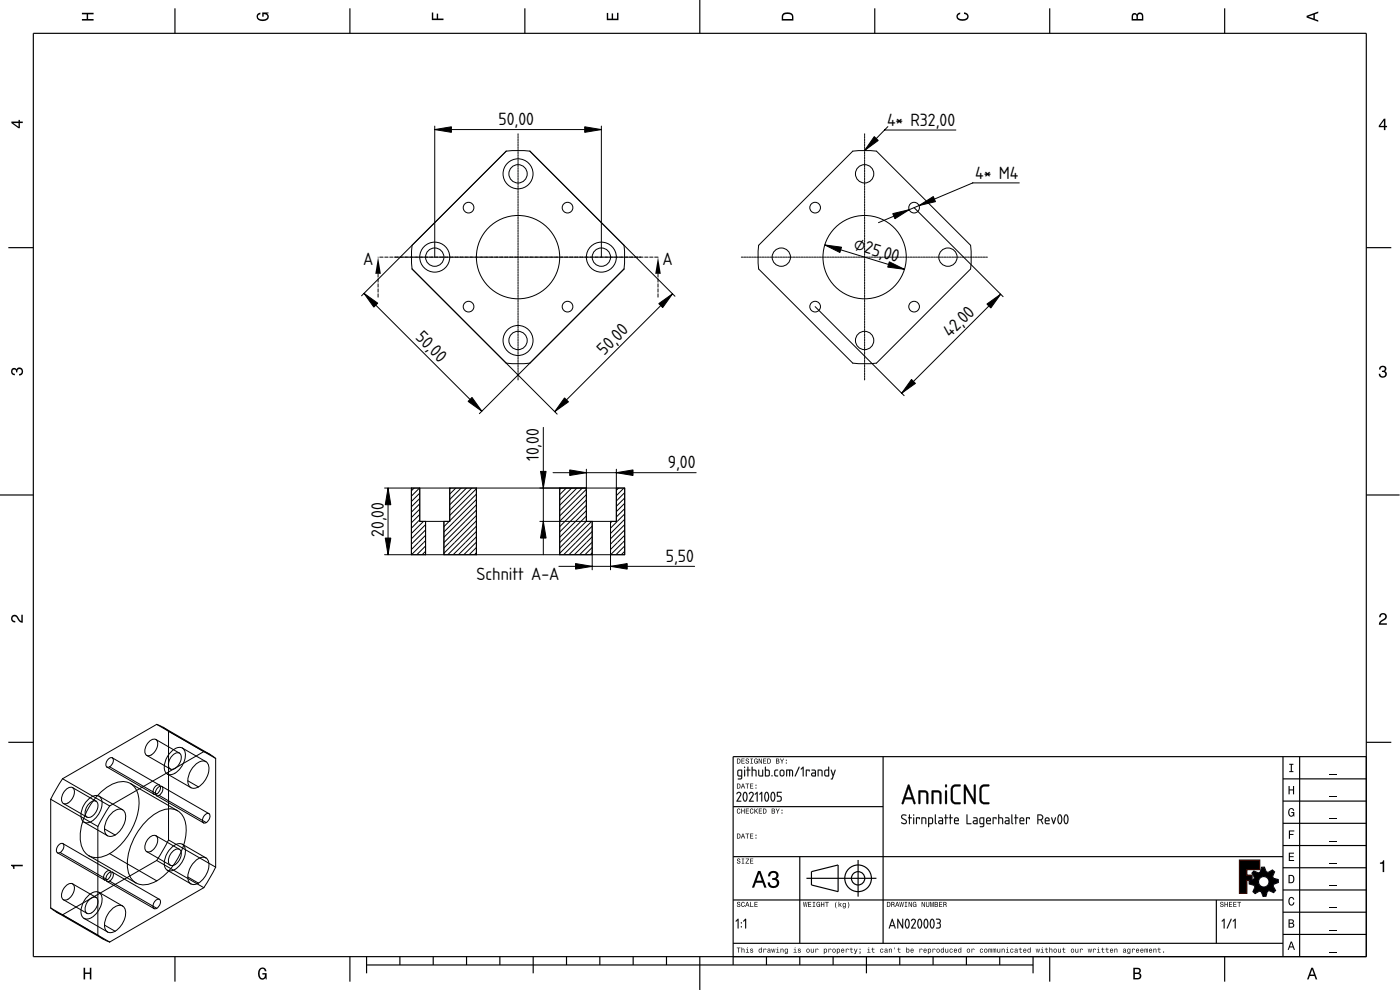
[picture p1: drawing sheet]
<svg xmlns="http://www.w3.org/2000/svg" width="420mm" height="297mm" viewBox="0 0 420 297" stroke-linecap="round" stroke-linejoin="round" font-family="sans-serif">
<defs><g id="words">
<g font-size="5">
<text x="149.6" y="37.6">50,00</text>
<text x="266.2" y="37.7">4* R32,00</text>
<text x="292.7" y="53.8">4* M4</text>
<text x="255.9" y="74.7" transform="rotate(17 255.9 74.7)">⌀25,00</text>
<text x="109" y="79.5">A</text>
<text x="198.8" y="79.5">A</text>
<text x="124.5" y="101.4" transform="rotate(45 124.5 101.4)">50,0</text>
<text x="285.2" y="101.5" transform="rotate(-45 285.2 101.5)">42,0</text>
<text x="181.3" y="106.8" transform="rotate(-45 181.3 106.8)">50,0</text>
<text x="161.8" y="138.4" transform="rotate(-90 161.8 138.4)">10,00</text>
<text x="200.4" y="140.5">9,00</text>
<text x="115.2" y="161.1" transform="rotate(-90 115.2 161.1)">20,00</text>
<text x="199.8" y="168.6">5,50</text>
<text x="143" y="174">Schnitt A-A</text>
</g>
</g></defs>
<g fill="none" stroke="#000" stroke-width=".35">
<path d="M10 10h400v277h-400zM52.5 2.5v7.5M105 2.5v7.5M157.5 2.5v7.5M210 0v10M262.5 2.5v7.5M315 2.5v7.5M367.5 2.5v7.5M2.5 74.3h7.5M410 74.3h7.5M0 148.5h10M410 148.5h10"/>
<path d="M2.5 222.7h7.5M265 227v56M385 233.7h25M385 227v60M390 227v60M410 222.7h7.5M410 227h-190v62.5M220 257h165M220 242h45M240 257v26M257.5 258v11M385 253.7h25"/>
<path d="M385 247h25M385 240.4h25M220 270h165M242 263.5h21M243.5 261.5l8-2v8l-8-2zM365 270v13M385 273.7h25M385 267h25M385 260.4h25M52.5 287v7.5M105 287v7.5M110 289.5h200"/>
<path d="M110 287v5M120 287v2.5M130 287v2.5M140 287v2.5M150 287v2.5M160 287v5M170 287v2.5M180 287v2.5M190 287v2.5M200 287v2.5M210 287v10M220 283h165"/>
<path d="M230 287v2.5M240 287v2.5M250 287v2.5M260 287v5M270 287v2.5M280 287v2.5M290 287v2.5M300 287v2.5M310 287v5M315 287v7.5M367.5 287v7.5M385 280.4h25"/>
<circle cx="257.5" cy="263.5" r="4"/>
<circle cx="257.5" cy="263.5" r="2"/>
</g>
<g fill="#000">
<path d="M113.5 77.2l.8 5h-1.7zM197.5 77.2l.8 5h-1.7z"/>
<path d="M24.6 3.8h3.5v.5h-1.7v1.4h1.7v.5h-3.5v-.5h1.4v-1.4h-1.4z" fill-rule="evenodd"/>
<path d="M77.3 4.2l.8-.4v.5l-.3 .1a.68 .68 0 0 0-.4 .6 .68 .68 0 0 0 .4 .6 1.68 1.68 0 0 0 2.5-.6 .92 .92 0 0 0-1.2-.8v.8h-.4v-1.3h1.9v.3l-.5 .1 .4 .4a1.19 1.19 0 0 1-.9 1.7 1.9 1.9 0 0 1-2.6-1.2z" fill-rule="evenodd"/>
<path d="M129.6 3.8h.4v1.8h1.1v-1.5h.4v1.5h1.6v.4h-3.5z" fill-rule="evenodd"/>
<path d="M182.1 3.9h.4v1.7h1.1v-1.6h.4v1.6h1.2v-1.8h.4v2.3h-3.5z" fill-rule="evenodd"/>
<path d="M235 4a2.19 2.19 0 0 0-.4 2.2h3.5v-1.2a1.92 1.92 0 0 0-3.1-1zM235.3 4.4l.4-.2a1.44 1.44 0 0 1 2 .8v.7h-2.7l.1-1z" fill-rule="evenodd"/>
<path d="M287.3 4.2l.9-.4v.4l-.3 .1a.66 .66 0 0 0-.5 .6 .66 .66 0 0 0 .4 .6l.5 .2a1.59 1.59 0 0 0 2-.7 .9 .9 0 0 0-1-.8v-.5a1.24 1.24 0 0 1 1.4 1.1 1.24 1.24 0 0 1-1 1.4 1.93 1.93 0 0 1-2.7-1.2z" fill-rule="evenodd"/>
<path d="M339.8 4.2l-.2 2h3.5v-1.4a.98 .98 0 0 0-.7-1 .98 .98 0 0 0-1.2 .6 .84 .84 0 0 0-1.4-.2zM340.2 4.5l.3-.1 .4 .1 .2 1.2h-1.1zM341.6 4.4l.5-.2a.57 .57 0 0 1 .6 .7v.8h-1.2z" fill-rule="evenodd"/>
<path d="M392.1 4.7v.6l3.5 1.2v-.4l-1-.4v-1.4l1-.4v-.4zM392.6 5l1.6-.5v1z" fill-rule="evenodd"/>
<path d="M3.4 36.5v.4l2.1 1.6h.5v-1.6h.8v-.4h-.8v-.5h-.4v.5zM4 36.9h1.6v1.1z" fill-rule="evenodd"/>
<path d="M415.3 35.6l-1.5 2.1v.5h1.5v.8h.5v-.8h.5v-.4h-.5v-2.2zM415.3 36.2v1.6h-1.1z" fill-rule="evenodd"/>
<path d="M3.6 110.7a.86 .86 0 0 1 1.4 .1 1.12 1.12 0 0 1 1.5-.4 1.12 1.12 0 0 1 .3 1.6l-.5 .6-.6 .1v-.5a.72 .72 0 0 0 .9-.6 .72 .72 0 0 0-.8-.8 .72 .72 0 0 0-.6 .9h-.4a.62 .62 0 0 0-.4-.8 .62 .62 0 0 0-.8 .5 .62 .62 0 0 0 .5 .7l.4 .1-.1 .4a1.17 1.17 0 0 1-1-.7 1.17 1.17 0 0 1 .2-1.2z" fill-rule="evenodd"/>
<path d="M414.2 110a1.01 1.01 0 0 1 1.5-.2 1.01 1.01 0 0 1-.1 1.6 1.12 1.12 0 0 1 .5 1.5 1.12 1.12 0 0 1-1.6 .4l-.6-.6-.1-.6h.4a.72 .72 0 0 0 .7 .9 .72 .72 0 0 0 .8-.8 .72 .72 0 0 0-1-.6v-.4a.62 .62 0 0 0 .9-.4 .62 .62 0 0 0-.5-.8 .62 .62 0 0 0-.8 .6v.3h-.4z" fill-rule="evenodd"/>
<path d="M3.6 184.8a1.22 1.22 0 0 1 2 .7l.8 .8v-1.9h.4v2.5a2.76 2.76 0 0 1-2-1.8 .69 .69 0 0 0-1.1 .4 .69 .69 0 0 0 .9 .8v.5a1.19 1.19 0 0 1-1.2-.7 1.19 1.19 0 0 1 .2-1.3z" fill-rule="evenodd"/>
<path d="M414.2 184.3a1.18 1.18 0 0 1 1.9 .2 1.18 1.18 0 0 1-.9 1.7l-.9 .8h1.9v.5h-2.4a2.76 2.76 0 0 1 1.8-2.1 .69 .69 0 0 0-.5-1.1 .69 .69 0 0 0-.7 .9h-.5z" fill-rule="evenodd"/>
<path d="M221.2 227.6v1.5h.5a.77 .77 0 0 0 .6-.7 .77 .77 0 0 0-.6-.8zM221.4 227.8a.58 .58 0 0 1 .6 .6 .58 .58 0 0 1-.6 .5zM222.5 227.6v1.5h1v-.2h-.8v-.5h.7v-.2h-.7v-.4h.8v-.2zM223.9 227.7a.6 .6 0 0 0 0 .7 .6 .6 0 0 0 .7 .2 .33 .33 0 0 1-.3 .4 .33 .33 0 0 1-.4-.4h-.2a.54 .54 0 0 0 .6 .6 .54 .54 0 0 0 .5-.7 .54 .54 0 0 0-.7-.3 .28 .28 0 0 1 .1-.5 .28 .28 0 0 1 .4 .4h.2l-.1-.3-.2-.2zM225.2 227.6v.2h.3v1.1h-.3v.2h.8v-.2h-.3v-1.1h.3v-.2zM226.5 227.8a.72 .72 0 0 0-.2 .9 .72 .72 0 0 0 .9 .3l.2 .1v-.8h-.5v.2h.3l-.2 .4a.52 .52 0 0 1-.6-.6 .52 .52 0 0 1 .7-.4l.3 .2-.3-.5zM227.7 227.6v1.5h.2v-1.2l.5 1.2h.3v-1.5h-.2v1.2l-.6-1.2zM229 227.6v1.5h1v-.2h-.8v-.5h.7v-.2h-.7v-.4h.8v-.2zM230.3 227.6v1.5h.5a.77 .77 0 0 0 .6-.7 .77 .77 0 0 0-.6-.8zM230.5 227.8a.58 .58 0 0 1 .6 .6 .58 .58 0 0 1-.6 .5zM232.9 227.6v1.5h.6a.42 .42 0 0 0 .4-.3 .42 .42 0 0 0-.2-.5l.1-.2-.1-.4zM233.1 227.8h.3a.23 .23 0 0 1 .3 .2 .23 .23 0 0 1-.3 .2h-.3zM233.1 228.4h.3a.26 .26 0 0 1 .3 .3 .26 .26 0 0 1-.3 .2h-.3zM234.1 227.6l.5 .9v.6h.2v-.6l.5-.9h-.2l-.4 .7-.4-.7zM235.8 228.8v.3h.3v-.3zM235.8 227.9v.4h.3v-.4z" fill-rule="evenodd"/>
<path d="M221.2 235.1v1.5h.5a.77 .77 0 0 0 .6-.7 .77 .77 0 0 0-.6-.8zM221.4 235.3a.58 .58 0 0 1 .6 .6 .58 .58 0 0 1-.6 .5zM222.9 235.1l-.6 1.5h.2l.2-.4h.6l.1 .4h.2l-.5-1.5zM223 235.3l.2 .7h-.5zM223.7 235.1v.2h.5v1.3h.2v-1.3h.4v-.2zM225.1 235.1v1.5h1v-.2h-.8v-.5h.7v-.2h-.7v-.4h.8v-.2zM226.7 236.3v.3h.3v-.3zM226.7 235.4v.4h.3v-.4z" fill-rule="evenodd"/>
<path d="M386.7 235.8h.3v1.1h1v-1.1h.4v2.5h-.4v-1.1h-1v1.1h-.3z" fill-rule="evenodd"/>
<path d="M386.9 229.2h1.3v.3h-.5v1.9h.5v.3h-1.3v-.3h.5v-1.9h-.5z" fill-rule="evenodd"/>
<path d="M3.3 259.5h3.5v.4h-2.5v.8h-.3a.77 .77 0 0 0-.7-.9z" fill-rule="evenodd"/>
<path d="M221.3 257.7a.6 .6 0 0 0 0 .7 .6 .6 0 0 0 .7 .2 .33 .33 0 0 1-.3 .4 .33 .33 0 0 1-.4-.4h-.2a.54 .54 0 0 0 .6 .6 .54 .54 0 0 0 .5-.7 .54 .54 0 0 0-.7-.3 .28 .28 0 0 1 .1-.5 .28 .28 0 0 1 .4 .4h.2l-.1-.3-.2-.2zM222.6 257.6v.2h.3v1.1h-.3v.2h.8v-.2h-.3v-1.1h.3v-.2zM223.8 257.6v.2h.8l-.9 1.3h1.1v-.2h-.8l.8-1.3zM225.1 257.6v1.5h1v-.2h-.8v-.5h.7v-.2h-.7v-.4h.8v-.2z" fill-rule="evenodd"/>
<path d="M221.2 250.1v1.5h.5a.77 .77 0 0 0 .6-.7 .77 .77 0 0 0-.6-.8zM221.4 250.3a.58 .58 0 0 1 .6 .6 .58 .58 0 0 1-.6 .5zM222.9 250.1l-.6 1.5h.2l.2-.4h.6l.1 .4h.2l-.5-1.5zM223 250.3l.2 .7h-.5zM223.7 250.1v.2h.5v1.3h.2v-1.3h.4v-.2zM225.1 250.1v1.5h1v-.2h-.8v-.5h.7v-.2h-.7v-.4h.8v-.2zM226.7 251.3v.3h.3v-.3zM226.7 250.4v.4h.3v-.4z" fill-rule="evenodd"/>
<path d="M221.3 242.8a.72 .72 0 0 0-.2 .9 .72 .72 0 0 0 1 .3l.1-.4-.4 .3a.56 .56 0 0 1-.5-.5 .56 .56 0 0 1 .6-.6l.3 .3-.3-.5zM222.5 242.6v1.5h.2v-.7h.6v.7h.2v-1.5h-.2v.6h-.6v-.6zM223.8 242.6v1.5h1v-.2h-.8v-.5h.7v-.2h-.7v-.4h.8v-.2zM225.2 242.8a.72 .72 0 0 0-.2 .9 .72 .72 0 0 0 1 .3l.1-.4-.4 .3a.56 .56 0 0 1-.4-.5 .56 .56 0 0 1 .5-.6l.3 .3-.3-.5zM226.4 242.6v1.5h.2l.2-.7 .5 .7h.2l-.6-.9 .6-.6h-.2l-.7 .7v-.7zM227.7 242.6v1.5h1v-.2h-.8v-.5h.7v-.2h-.7v-.4h.8v-.2zM229 242.6v1.5h.5a.77 .77 0 0 0 .6-.7 .77 .77 0 0 0-.6-.8zM229.2 242.8a.58 .58 0 0 1 .6 .6 .58 .58 0 0 1-.6 .5zM231.6 242.6v1.5h.5a.42 .42 0 0 0 .5-.3 .42 .42 0 0 0-.2-.5l.1-.2-.1-.4zM231.8 242.8h.3a.23 .23 0 0 1 .3 .2 .23 .23 0 0 1-.3 .2h-.3zM231.8 243.4h.3a.26 .26 0 0 1 .3 .3 .26 .26 0 0 1-.3 .2h-.3zM232.8 242.6l.5 .9v.6h.2v-.6l.5-.9h-.2l-.4 .7-.4-.7zM234.5 243.8v.3h.3v-.3zM234.5 242.9v.4h.3v-.4z" fill-rule="evenodd"/>
<path d="M372 258.1h6.1v2.8h-3.9v1.7h1.6v1.5h-1.6v3.9h-2.2z" fill-rule="evenodd"/>
<path d="M386.8 255.8h1.5v.3h-1.2v.8h1.1v.3h-1.1v.8h1.3v.3h-1.6z" fill-rule="evenodd"/>
<path d="M386.8 249.2h1.6v.3h-1.3v.7h1.1v.3h-1.1v1.2h-.3z" fill-rule="evenodd"/>
<path d="M386.9 242.8a.85 .85 0 0 1 .9-.3 .85 .85 0 0 1 .6 .8h-.3l-.4-.5a1.04 1.04 0 0 0-.8 .9 1.04 1.04 0 0 0 .6 1.1l.4-.2 .2-.6h-.6v-.3h.9v1.3l-.2-.3-.5 .3a1.2 1.2 0 0 1-1-1.8z" fill-rule="evenodd"/>
<path d="M221.3 270.7a.6 .6 0 0 0 0 .7 .6 .6 0 0 0 .7 .2 .33 .33 0 0 1-.3 .4 .33 .33 0 0 1-.4-.4h-.2a.54 .54 0 0 0 .6 .6 .54 .54 0 0 0 .5-.7 .54 .54 0 0 0-.7-.3 .28 .28 0 0 1 .1-.5 .28 .28 0 0 1 .4 .4h.2l-.1-.2-.2-.3zM222.6 270.8a.72 .72 0 0 0-.2 .9 .72 .72 0 0 0 1 .3l.1-.4-.4 .3a.56 .56 0 0 1-.5-.5 .56 .56 0 0 1 .6-.6l.3 .3-.3-.5zM224.2 270.6l-.6 1.5h.2l.2-.4h.6l.1 .4h.2l-.5-1.5zM224.3 270.8l.2 .7h-.5zM225.1 270.6v1.5h1v-.2h-.8v-1.3zM226.4 270.6v1.5h1v-.2h-.8v-.5h.7v-.2h-.7v-.4h.8v-.2z" fill-rule="evenodd"/>
<path d="M227.5 261.3l-1.8 5h.6l.6-1.4h2l.5 1.4h.7l-1.9-5zM227.9 262l.7 2.2h-1.5zM230.9 261.7l-.4 1.2h.6a.88 .88 0 0 1 .5-1.1 .88 .88 0 0 1 1.1 .4 .88 .88 0 0 1-.3 1.2h-.6v.6a1.03 1.03 0 0 1 1.3 .6 1.03 1.03 0 0 1-.7 1.4 1.03 1.03 0 0 1-1.3-.8l-.1-.4h-.6a1.68 1.68 0 0 0 2.1 1.7 1.68 1.68 0 0 0 .9-2.7l-.3-.2a1.29 1.29 0 0 0 .5-1.5 1.29 1.29 0 0 0-1.5-.8z" fill-rule="evenodd"/>
<path d="M241 270.6l.3 1.5h.2l.2-1.3 .2 1.3h.2l.2-1.5h-.1l-.2 1.3-.2-1.3h-.2l-.2 1.3-.2-1.3zM242.5 270.6v1.5h1v-.2h-.8v-.5h.7v-.2h-.7v-.4h.8v-.2zM243.9 270.6v.2h.3v1.1h-.3v.2h.8v-.2h-.3v-1.1h.3v-.2zM245.2 270.8a.72 .72 0 0 0-.2 .9 .72 .72 0 0 0 .9 .3l.2 .1v-.8h-.5v.2h.3l-.2 .4a.52 .52 0 0 1-.6-.6 .52 .52 0 0 1 .8-.4l.2 .2-.3-.5zM246.4 270.6v1.5h.2v-.7h.6v.7h.2v-1.5h-.2v.6h-.6v-.6zM247.6 270.6v.2h.5v1.3h.2v-1.3h.4v-.2zM250.9 270.6a1.35 1.35 0 0 0 .2 1.9 1.84 1.84 0 0 1 0-1.9zM251.7 270.6v1.5h.2l.2-.6 .3 .6h.2l-.4-.7 .4-.4-.7 .5v-.9zM253 271.1a.55 .55 0 0 0-.1 .8 .55 .55 0 0 0 .8 0 .41 .41 0 0 1-.3 .5 .41 .41 0 0 1-.5-.2 .47 .47 0 0 0 .6 .4 .47 .47 0 0 0 .3-.5v-1.1l-.1 .1-.4-.2zM253.1 271.2l.1-.1a.39 .39 0 0 1 .5 .4 .39 .39 0 0 1-.6 .4zM254.4 270.6a1.85 1.85 0 0 1 0 1.9 1.22 1.22 0 0 0 0-1.9z" fill-rule="evenodd"/>
<path d="M266.2 270.6v1.5h.5a.77 .77 0 0 0 .6-.7 .77 .77 0 0 0-.6-.8zM266.4 270.8a.58 .58 0 0 1 .6 .6 .58 .58 0 0 1-.6 .5zM267.5 270.6v1.5h.2v-.6a.45 .45 0 0 1 .5 .1 .45 .45 0 0 1 .1 .5h.2l-.2-.7a.42 .42 0 0 0 .1-.5 .42 .42 0 0 0-.4-.3zM267.7 270.8h.2a.26 .26 0 0 1 .3 .3 .26 .26 0 0 1-.3 .2h-.2zM269.2 270.6l-.6 1.5h.2l.2-.4h.6l.1 .4h.2l-.5-1.5zM269.3 270.8l.2 .7h-.4zM269.9 270.6l.3 1.5h.2l.2-1.3 .2 1.3h.2l.2-1.5h-.1l-.2 1.3-.2-1.3h-.2l-.2 1.3-.2-1.3zM271.5 270.6v.2h.3v1.1h-.3v.2h.8v-.2h-.3v-1.1h.3v-.2zM272.7 270.6v1.5h.2v-1.2l.5 1.2h.3v-1.5h-.2v1.2l-.6-1.2zM274.1 270.8a.72 .72 0 0 0-.2 .9 .72 .72 0 0 0 .9 .3l.2 .1v-.8h-.5v.2h.3l-.2 .4a.52 .52 0 0 1-.6-.6 .52 .52 0 0 1 .8-.4l.2 .2-.3-.5zM276.6 270.6v1.5h.2v-1.2l.6 1.2h.2v-1.5h-.2v1.2l-.6-1.2zM277.9 270.6v.9a.52 .52 0 0 0 .5 .7 .52 .52 0 0 0 .5-.7v-.9h-.2v1a.33 .33 0 0 1-.3 .4 .33 .33 0 0 1-.3-.4v-1zM279.2 270.6v1.5h.1v-1.4l.3 1.4h.2l.3-1.4v1.4h.1v-1.5h-.2l-.3 1.3-.3-1.3zM280.5 270.6v1.5h.6a.42 .42 0 0 0 .4-.3 .42 .42 0 0 0-.2-.5l.2-.2-.1-.4zM280.7 270.8h.3a.23 .23 0 0 1 .3 .2 .23 .23 0 0 1-.3 .2h-.3zM280.7 271.4h.3a.26 .26 0 0 1 .3 .3 .26 .26 0 0 1-.3 .2h-.3zM281.8 270.6v1.5h1v-.2h-.8v-.5h.7v-.2h-.7v-.4h.8v-.2zM283.1 270.6v1.5h.2v-.6a.45 .45 0 0 1 .5 .1 .45 .45 0 0 1 .1 .5h.2l-.2-.7a.42 .42 0 0 0 .1-.5 .42 .42 0 0 0-.4-.3zM283.3 270.8h.3a.26 .26 0 0 1 .3 .3 .26 .26 0 0 1-.4 .2h-.2z" fill-rule="evenodd"/>
<path d="M366.3 270.7a.6 .6 0 0 0 .1 .7 .6 .6 0 0 0 .6 .2 .33 .33 0 0 1-.3 .4 .33 .33 0 0 1-.4-.4h-.1a.54 .54 0 0 0 .5 .6 .54 .54 0 0 0 .5-.7 .54 .54 0 0 0-.7-.3 .28 .28 0 0 1 .2-.5 .28 .28 0 0 1 .3 .4h.2v-.2l-.3-.3zM367.5 270.6v1.5h.2v-.7h.6v.7h.2v-1.5h-.2v.6h-.6v-.6zM368.8 270.6v1.5h1v-.2h-.8v-.5h.7v-.2h-.7v-.4h.8v-.2zM370.1 270.6v1.5h1v-.2h-.8v-.5h.7v-.2h-.7v-.4h.8v-.2zM371.3 270.6v.2h.5v1.3h.2v-1.3h.4v-.2z" fill-rule="evenodd"/>
<path d="M376.3 261.3l-.6 .7 .8 1.3-.2 .5-1.4 .6v.8l1.5 .4 .2 .6-.6 1.3 .7 .6 1.3-.7 .5 .2 .6 1.4 .8-.1 .4-1.4 .6-.3 1.3 .6 .6-.6-.7-1.3 .2-.6 1.4-.5-.1-.9-1.4-.4-.3-.5 .6-1.4-.6-.6-1.3 .8-.6-.2-.5-1.4h-.9l-.4 1.5-.5 .2zM377.7 264.6a1.57 1.57 0 0 1 3.1 0 1.57 1.57 0 0 1-3.1 0z" fill-rule="evenodd"/>
<path d="M386.7 262.5v2.5h.8a1.28 1.28 0 0 0 1-1.2 1.28 1.28 0 0 0-1-1.3zM387 262.8a.96 .96 0 0 1 1.1 1 .96 .96 0 0 1-1.1 .9z" fill-rule="evenodd"/>
<path d="M386.7 275.8v2.5h.9a.7 .7 0 0 0 .8-.5 .7 .7 0 0 0-.4-.8l.3-.5a.62 .62 0 0 0-.7-.7zM387 276.1h.6a.38 .38 0 0 1 .4 .4 .38 .38 0 0 1-.5 .4h-.5zM387 277.2h.6a.44 .44 0 0 1 .5 .4 .44 .44 0 0 1-.5 .4h-.6z" fill-rule="evenodd"/>
<path d="M386.9 269.4a.85 .85 0 0 1 .9-.3 .85 .85 0 0 1 .6 .8h-.3l-.4-.5a1.05 1.05 0 0 0-.8 1 1.05 1.05 0 0 0 .7 1l.3-.1 .2-.6h.4a.89 .89 0 0 1-.8 1 .89 .89 0 0 1-1-.7z" fill-rule="evenodd"/>
<path d="M414.1 258.8a.77 .77 0 0 0 1-.7h.3v3.6h-.4v-2.5h-.9z" fill-rule="evenodd"/>
<path d="M25.1 290.4h.5v1.4h1.4v-1.4h.4v3.5h-.4v-1.7h-1.4v1.7h-.5z" fill-rule="evenodd"/>
<path d="M77.8 290.8a1.2 1.2 0 0 1 1.3-.5 1.2 1.2 0 0 1 .9 1.1h-.5l-.1-.3a.68 .68 0 0 0-.6-.4 .68 .68 0 0 0-.7 .3 1.68 1.68 0 0 0 .7 2.5 .92 .92 0 0 0 .7-1.1h-.8v-.4h1.3v1.9h-.2l-.1-.5-.4 .4a1.19 1.19 0 0 1-1.8-.9v-1.6z" fill-rule="evenodd"/>
<path d="M221.1 284.3v.2h.5v1.3h.2v-1.3h.4v-.2zM222.5 284.3v1.5h.2v-.8l.3-.2 .2 .2v.8h.2v-.7a.38 .38 0 0 0-.2-.5 .38 .38 0 0 0-.5 .2v-.5zM223.9 284.7l.3 .2v.8l-.4 .1h1l-.4-.1v-1zM224.2 284.3l.2 .2zM225.3 284.7l-.1 .5 .6 .2a.26 .26 0 0 1-.2 .3 .26 .26 0 0 1-.3-.2h-.2a.42 .42 0 0 0 .6 .4 .42 .42 0 0 0 .1-.7l-.5-.3 .3-.1 .4 .2-.1-.3zM227.8 284.8a.54 .54 0 0 0-.2 .8 .54 .54 0 0 0 .8 0l.2 .2v-1.5h-.2v.5l-.3-.2zM227.9 284.9l.1-.1a.39 .39 0 0 1 .4 .4 .39 .39 0 0 1-.5 .4zM229.1 284.7v1.1h.2l.1-.9 .6 .1a.38 .38 0 0 0-.3-.4 .38 .38 0 0 0-.4 .2zM230.5 284.7l-.2 .3 .6-.2 .1 .3a.42 .42 0 0 0-.7 .2 .42 .42 0 0 0 .3 .6l.7-.2-.2-1zM230.5 285.4a.25 .25 0 0 1 .5 0 .25 .25 0 0 1-.5 0zM231.4 284.7l.3 1.1h.2l.2-1 .2 1h.1l.3-1.1h-.2l-.2 .9-.1-.9h-.2l-.2 .9-.2-.9zM233 284.7l.3 .2v.8l-.4 .1h1l-.4-.1v-1zM233.3 284.3l.2 .2zM234.2 284.7v1.1h.2v-.8l.3-.2 .2 .2 .1 .8h.1v-.7a.38 .38 0 0 0-.2-.5 .38 .38 0 0 0-.5 .2zM235.6 284.8a.55 .55 0 0 0-.1 .8 .55 .55 0 0 0 .8 0 .41 .41 0 0 1-.3 .5 .41 .41 0 0 1-.5-.2 .47 .47 0 0 0 .6 .4 .47 .47 0 0 0 .3-.5v-1.1l-.1 .1-.4-.2zM235.7 284.9l.1-.1a.39 .39 0 0 1 .5 .4 .39 .39 0 0 1-.6 .4zM238.2 284.7l.3 .2v.8l-.4 .1h1l-.4-.1v-1zM238.5 284.3l.2 .2zM239.6 284.7l-.1 .5 .6 .2a.26 .26 0 0 1-.2 .3 .26 .26 0 0 1-.3-.2h-.2a.42 .42 0 0 0 .6 .4 .42 .42 0 0 0 .2-.7l-.6-.3 .3-.1 .4 .2-.1-.3zM242 285.3a.57 .57 0 0 0 1.1 0 .57 .57 0 0 0-1.1 0zM242.3 284.9l.1-.1a.4 .4 0 0 1 .4 .5 .4 .4 0 0 1-.5 .3zM243.3 284.7v.7a.38 .38 0 0 0 .3 .4 .38 .38 0 0 0 .5-.2l.1 .2v-1.1h-.1l-.1 .8-.3 .2-.2-.2v-.8zM244.7 284.7v1.1h.2l.1-.9 .6 .1a.38 .38 0 0 0-.3-.4 .38 .38 0 0 0-.4 .2zM247.2 284.7v1.6h.2l.1-.6a.53 .53 0 0 0 .8-.5 .53 .53 0 0 0-.9-.4zM247.5 284.9l.1-.1a.39 .39 0 0 1 .4 .5 .39 .39 0 0 1-.5 .3zM248.6 284.7v1.1h.2l.1-.9 .6 .1a.38 .38 0 0 0-.3-.4 .38 .38 0 0 0-.4 .2zM249.8 285.3a.57 .57 0 0 0 1.1 0 .57 .57 0 0 0-1.1 0zM250.1 284.9l.1-.1a.4 .4 0 0 1 .4 .5 .4 .4 0 0 1-.5 .3zM251.1 284.7v1.6h.2l.1-.6a.53 .53 0 0 0 .8-.5 .53 .53 0 0 0-.9-.4zM251.4 284.9l.1-.1a.39 .39 0 0 1 .4 .5 .39 .39 0 0 1-.5 .3zM252.6 284.8a.57 .57 0 0 0-.1 .8 .57 .57 0 0 0 .8 0l.1-.1-.6 .2-.2-.4h.8l-.1-.5-.4-.2zM252.7 284.9l.3-.1 .2 .3h-.6zM253.8 284.7v1.1h.2l.1-.9 .6 .1a.38 .38 0 0 0-.3-.4 .38 .38 0 0 0-.4 .2zM255.3 284.4v.3l-.3 .2h.3l.1 .9h.5l-.4-.4v-.5h.4v-.2h-.4v-.3zM256.3 284.7l.4 1.2-.4 .3h.4l.6-1.5h-.2l-.3 .9-.3-.9zM258 284.7v.3h.3v-.3zM258 285.5l.1 .4-.2 .4 .4-.5v-.3zM260.4 284.7l.3 .2v.8l-.4 .1h.9l-.4-.1v-1zM260.7 284.3l.2 .2zM261.8 284.4v.3l-.3 .2h.3l.1 .9h.5l-.4-.4v-.5h.4v-.2h-.4v-.3zM264.3 284.8a.57 .57 0 0 0-.1 .8 .57 .57 0 0 0 .9 0l-.2-.2a.32 .32 0 0 1-.5 .1 .32 .32 0 0 1 0-.5 .32 .32 0 0 1 .5 0h.2l-.3-.4zM265.6 284.7l-.1 .3 .5-.2 .1 .3a.42 .42 0 0 0-.6 .2 .42 .42 0 0 0 .3 .6l.4-.2 .2 .1-.1-.8-.2-.4zM265.6 285.4a.25 .25 0 0 1 .5 0 .25 .25 0 0 1-.5 0zM266.8 284.7v1.1h.2v-.8l.3-.2 .2 .2v.8h.2v-.7a.38 .38 0 0 0-.3-.5 .38 .38 0 0 0-.4 .2zM268.4 284.3l.2 .6zM269.6 284.4v.3l-.3 .2h.3l.1 .9h.6l-.5-.4v-.5h.5v-.2h-.5v-.3zM272 284.3v1.5l.2-.2a.5 .5 0 0 0 .7-.4 .5 .5 0 0 0-.7-.4v-.5zM272.2 284.9l.1-.1a.39 .39 0 0 1 .4 .5 .39 .39 0 0 1-.5 .3zM273.4 284.8a.57 .57 0 0 0-.1 .8 .57 .57 0 0 0 .8 0l.1-.1-.6 .2-.2-.4h.8l-.1-.5-.4-.2zM273.5 284.9l.3-.1 .2 .3h-.6zM276 284.7v1.1h.1l.1-.9 .7 .1a.38 .38 0 0 0-.3-.4 .38 .38 0 0 0-.5 .2zM277.3 284.8a.57 .57 0 0 0-.1 .8 .57 .57 0 0 0 .8 0l.1-.1-.6 .2-.2-.4h.8l-.1-.5-.4-.2zM277.4 284.9l.4-.1 .1 .3h-.6zM278.5 284.7v1.6h.2v-.6a.53 .53 0 0 0 .8-.5 .53 .53 0 0 0-.8-.4zM278.7 284.9l.1-.1a.39 .39 0 0 1 .5 .5 .39 .39 0 0 1-.6 .3zM279.9 284.7v1.1h.1l.1-.9 .7 .1a.38 .38 0 0 0-.3-.4 .38 .38 0 0 0-.5 .2zM281 285.3a.6 .6 0 0 0 1.2 0 .6 .6 0 0 0-1.2 0zM281.3 284.9l.1-.1a.4 .4 0 0 1 .4 .5 .4 .4 0 0 1-.5 .3zM282.4 284.8a.54 .54 0 0 0-.1 .8 .54 .54 0 0 0 .8 0l.2 .2v-1.5h-.2v.5l-.3-.2zM282.6 284.9l.1-.1a.39 .39 0 0 1 .4 .4 .39 .39 0 0 1-.5 .4zM283.7 284.7v.7a.38 .38 0 0 0 .2 .4 .38 .38 0 0 0 .5-.2l.2 .2v-1.1h-.2v.8l-.3 .2-.2-.2v-.8zM285.1 284.8a.57 .57 0 0 0-.1 .8 .57 .57 0 0 0 .9 0l-.2-.2a.32 .32 0 0 1-.4 .1 .32 .32 0 0 1 0-.5 .32 .32 0 0 1 .4 0h.2l-.3-.4zM286.4 284.8a.57 .57 0 0 0-.1 .8 .57 .57 0 0 0 .8 0l.1-.1-.6 .2-.1-.4h.7l-.1-.5-.4-.2zM286.5 284.9l.4-.1 .1 .3h-.5zM287.6 284.8a.54 .54 0 0 0-.1 .8 .54 .54 0 0 0 .8 0l.2 .2v-1.5h-.2v.5l-.3-.2zM287.8 284.9l.1-.1a.39 .39 0 0 1 .4 .4 .39 .39 0 0 1-.5 .4zM290.1 285.3a.6 .6 0 0 0 1.2 0 .6 .6 0 0 0-1.2 0zM290.4 284.9l.1-.1a.4 .4 0 0 1 .5 .5 .4 .4 0 0 1-.6 .3zM291.6 284.7v1.1h.2v-.9l.7 .1a.38 .38 0 0 0-.3-.4 .38 .38 0 0 0-.5 .2zM294.2 284.8a.57 .57 0 0 0-.1 .8 .57 .57 0 0 0 .9 0l-.2-.2a.32 .32 0 0 1-.4 .1 .32 .32 0 0 1 0-.5 .32 .32 0 0 1 .4 0h.2l-.3-.4zM295.3 285.3a.6 .6 0 0 0 1.2 0 .6 .6 0 0 0-1.2 0zM295.6 284.9l.1-.1a.4 .4 0 0 1 .5 .5 .4 .4 0 0 1-.6 .3zM296.6 284.7v1.1h.2l.2-1 .1 1h.1l.2-1 .1 1h.2l-.1-1.2zM297.9 284.7v1.1h.2l.2-1 .1 1h.1l.2-1 .1 1h.2l-.1-1.2zM299.3 284.7v.7a.38 .38 0 0 0 .3 .4 .38 .38 0 0 0 .4-.2l.2 .2v-1.1h-.2v.8l-.3 .2-.2-.2v-.8zM300.6 284.7v1.1h.2v-.8l.3-.2 .2 .2v.8h.2v-.7a.38 .38 0 0 0-.3-.5 .38 .38 0 0 0-.4 .2zM302 284.7l.3 .2v.8l-.4 .1h1l-.4-.1v-1zM302.3 284.3l.2 .2zM303.3 284.8a.57 .57 0 0 0-.1 .8 .57 .57 0 0 0 .9 0l-.1-.2a.32 .32 0 0 1-.5 .1 .32 .32 0 0 1 0-.5 .32 .32 0 0 1 .4 0h.2l-.2-.4zM304.6 284.7l-.1 .3 .3-.2a.23 .23 0 0 1 .3 0 .23 .23 0 0 1 0 .3 .42 .42 0 0 0-.6 .2 .42 .42 0 0 0 .3 .6l.7-.2-.2-1zM304.7 285.4a.25 .25 0 0 1 .5 0 .25 .25 0 0 1-.5 0zM306.1 284.4v.3l-.4 .2h.4v.9h.6l-.4-.4v-.5h.4v-.2h-.4v-.3zM307.2 284.8a.57 .57 0 0 0-.1 .8 .57 .57 0 0 0 .9 0v-.1l-.5 .2-.2-.4h.7l-.1-.5-.3-.2zM307.4 284.9l.3-.1 .1 .3h-.5zM308.5 284.8a.54 .54 0 0 0-.2 .8 .54 .54 0 0 0 .8 0l.2 .2v-1.5h-.2v.5l-.3-.2zM308.6 284.9l.1-.1a.39 .39 0 0 1 .4 .4 .39 .39 0 0 1-.5 .4zM310.8 284.7l.3 1.1h.2l.2-1 .1 1h.2l.3-1.1h-.2l-.2 .9-.1-.9h-.2l-.2 .9-.2-.9zM312.4 284.7l.3 .2v.8l-.4 .1h1l-.4-.1v-1zM312.7 284.3l.2 .2zM313.9 284.4v.3l-.4 .2h.4v.9h.6l-.4-.4v-.5h.4v-.2h-.4v-.3zM314.9 284.3v1.5h.2v-.8l.3-.2 .2 .2v.8h.2v-.7a.38 .38 0 0 0-.2-.5 .38 .38 0 0 0-.5 .2v-.5zM316.2 285.3a.57 .57 0 0 0 1.1 0 .57 .57 0 0 0-1.1 0zM316.4 284.9l.1-.1a.4 .4 0 0 1 .5 .5 .4 .4 0 0 1-.6 .3zM317.5 284.7v.7a.38 .38 0 0 0 .3 .4 .38 .38 0 0 0 .4-.2l.2 .2v-1.1h-.2v.8l-.3 .2-.2-.2v-.8zM319.1 284.4v.3l-.3 .2h.3l.1 .9h.5l-.4-.4v-.5h.4v-.2h-.4v-.3zM321.4 285.3a.57 .57 0 0 0 1.1 0 .57 .57 0 0 0-1.1 0zM321.6 284.9l.1-.1a.4 .4 0 0 1 .5 .5 .4 .4 0 0 1-.6 .3zM322.7 284.7v.7a.38 .38 0 0 0 .3 .4 .38 .38 0 0 0 .4-.2l.2 .2v-1.1h-.2v.8l-.3 .2-.2-.2v-.8zM324.1 284.7v1.1h.2l.1-.9 .6 .1a.38 .38 0 0 0-.3-.4 .38 .38 0 0 0-.4 .2zM326.4 284.7l.3 1.1h.2l.2-1 .2 1h.1l.3-1.1h-.2l-.2 .9-.1-.9h-.2l-.2 .9-.2-.9zM328 284.7v1.1h.2l.1-.9 .6 .1a.38 .38 0 0 0-.3-.4 .38 .38 0 0 0-.4 .2zM329.3 284.7l.3 .2v.8l-.4 .1h1l-.4-.1v-1zM329.6 284.3l.2 .2zM330.8 284.4v.3l-.3 .2h.3l.1 .9h.5l-.4-.4v-.5h.4v-.2h-.4v-.3zM332.1 284.4v.3l-.3 .2h.3l.1 .9h.5l-.4-.4v-.5h.4v-.2h-.4v-.3zM333.2 284.8a.57 .57 0 0 0-.1 .8 .57 .57 0 0 0 .9 0v-.1l-.5 .2-.2-.4h.8l-.2-.5-.3-.2zM333.4 284.9l.3-.1 .2 .3h-.6zM334.4 284.7v1.1h.2v-.8l.3-.2 .2 .2 .1 .8h.1v-.7a.38 .38 0 0 0-.2-.5 .38 .38 0 0 0-.5 .2zM337.2 284.7l-.1 .3 .2-.2a.23 .23 0 0 1 .3 0 .23 .23 0 0 1 .1 .3 .42 .42 0 0 0-.6 .2 .42 .42 0 0 0 .3 .6l.6-.2-.2-1zM337.2 285.4a.25 .25 0 0 1 .5 0 .25 .25 0 0 1-.5 0zM338.4 284.8a.55 .55 0 0 0-.1 .8 .55 .55 0 0 0 .8 0 .41 .41 0 0 1-.3 .5 .41 .41 0 0 1-.5-.2 .47 .47 0 0 0 .6 .4 .47 .47 0 0 0 .3-.5v-1.1l-.1 .1-.4-.2zM338.5 284.9l.1-.1a.39 .39 0 0 1 .5 .4 .39 .39 0 0 1-.6 .4zM339.7 284.7v1.1h.2l.1-.9 .6 .1a.38 .38 0 0 0-.3-.4 .38 .38 0 0 0-.4 .2zM341 284.8a.57 .57 0 0 0 0 .8 .57 .57 0 0 0 .8 0l.1-.1-.6 .2-.2-.4h.8l-.2-.5-.3-.2zM341.2 284.9l.3-.1 .2 .3h-.6zM342.3 284.8a.57 .57 0 0 0 0 .8 .57 .57 0 0 0 .8 0l.1-.1-.6 .2-.2-.4h.8l-.2-.5-.3-.2zM342.5 284.9l.3-.1 .2 .3h-.6zM343.5 284.7v1.1h.1l.2-1 .1 1h.2l.1-1 .1 1h.2l-.1-1.2zM344.9 284.8a.57 .57 0 0 0 0 .8 .57 .57 0 0 0 .8 0l.1-.1-.6 .2-.2-.4h.8l-.2-.5-.3-.2zM345.1 284.9l.3-.1 .2 .3h-.6zM346.2 284.7v1.1h.1l.1-.8 .3-.2 .2 .2v.8h.2v-.7a.38 .38 0 0 0-.3-.5 .38 .38 0 0 0-.5 .2zM347.7 284.4v.3l-.3 .2h.3l.1 .9h.5l-.4-.4v-.5h.4v-.2h-.4v-.3zM349.1 285.5v.3h.3v-.3z" fill-rule="evenodd"/>
<path d="M340.1 290.4v3.5h1.3a.98 .98 0 0 0 1.1-.8 .98 .98 0 0 0-.6-1.1 .86 .86 0 0 0 .4-1.1 .86 .86 0 0 0-.9-.5zM340.6 290.8h.7a.53 .53 0 0 1 .6 .5 .53 .53 0 0 1-.6 .5h-.7zM340.6 292.2h.7a.61 .61 0 0 1 .8 .6 .61 .61 0 0 1-.7 .6h-.8z" fill-rule="evenodd"/>
<path d="M387.4 282.5l-1 2.5h.4l.2-.7h1l.3 .7h.3l-.9-2.5zM387.5 282.9l.4 1.1h-.7z" fill-rule="evenodd"/>
<path d="M393.5 290.4l-1.2 3.5h.4l.4-1.1h1.4l.4 1.1h.4l-1.3-3.5zM393.8 290.9l.5 1.5h-1z" fill-rule="evenodd"/>
</g>
<g fill="none" stroke="#000" stroke-width=".3">
<path d="M130.5 38.9h50M130.5 37.8v39.4M180.5 37.8v39.4M265.5 39h21.4M266.5 38l-7 7.2M305.9 54.9h-14l-28.3 11.9M123.7 73.6l-.2 3.2 .2 3.9 43.5 43.6M155.5 77.2h.1M187.3 73.6l.2 3.2-.2 3.9-43.4 43.4M227.7 73.6l28.2-28.3 3.2-.1 3.9 .1 28.3 28.3 .2 3.2-.2 3.9-28.3 28.3-3.9 .2-3.2-.2-28.2-28.3-.2-3.2zM247.5 73.5l23.9 7.3M259.5 77.2h.1"/>
<path d="M274.3 62.3l26.7 26.7M108.5 88.8l43.4-43.5 4-.1 3.1 .1 43.6 43.6M109.2 88l35.4 35.4M201.8 88.2l-35.3 35.3M244.6 92l26.7 26.7M300.3 88.3l-29.7 29.7M151.9 109l4 .2 3.1-.2M47 217.3l1.9 .9M47 217.3l17.7 10.3M47 217.3l-28.2 16.4M48.9 218.2l1.7 1.2v32.6M48.9 218.2l14.1 8.2"/>
<path d="M15.2 239.8l14.2 8.2M15.2 239.8v32.6M18.8 233.7l-3.6 6.1M18.8 233.7l14.1 8.1M21.8 236.3a2.89 2.89 0 0 1-.7 4l-1.1 .8h-1M21.8 236.3a3.1 3.1 0 0 0-3.3 2.9 1.69 1.69 0 0 0 .5 1.9M21.8 236.3l7 4.1M29.7 238.9a3.4 3.4 0 0 1 .5 4.3 4.9 4.9 0 0 1-4.6 3.6l-.4-.1M29.7 238.9a4 4 0 0 0-4.5 2.6 4 4 0 0 0 0 5.2M29.7 238.9l7.1 4.1M32.1 230.2l14.1 8.1M32.9 230.1l-.8 .1"/>
<path d="M32.9 230.1l14.1 8.1M33.7 227.4a1.91 1.91 0 0 1-.8 2.7M33.7 227.4a1.85 1.85 0 0 0-1.6 2.8M33.7 227.4l14.1 8.1M39.1 235.1a6.6 6.6 0 0 1 2.6 6.4 19.7 19.7 0 0 1-8.8 14.6M39.1 235.1a7.2 7.2 0 0 0-7.8 1.7 19 19 0 0 0-7.1 15.9 5.6 5.6 0 0 0 2.4 4M39.1 235.1l14.2 8.2M44 226.6l7.1 4.1M46.8 221.9a2.89 2.89 0 0 1-.7 4l-1.1 .8-1-.1M46.8 221.9a3.1 3.1 0 0 0-3.3 2.9 1.69 1.69 0 0 0 .5 1.8M46.8 221.9l7 4.1M46.9 238.7l14.2 8.2"/>
<path d="M47 238.2l-.8 .1M47.7 238.6l-.8 .1M47.7 238.6l14.2 8.2M47.8 235.5a1.91 1.91 0 0 1-.8 2.7M47.8 235.5a1.85 1.85 0 0 0-1.6 2.8M48.5 236a1.91 1.91 0 0 1-.8 2.6M48.5 236a1.85 1.85 0 0 0-1.6 2.7M48.5 236l14.2 8.1M50.2 232.2l7.1 4.1M53.8 226a2.89 2.89 0 0 1-.6 4l-1.1 .8-1-.1M53.8 226a3.1 3.1 0 0 0-3.2 2.9 1.69 1.69 0 0 0 .5 1.8M54.7 224.4a3.4 3.4 0 0 1 .5 4.4 4.9 4.9 0 0 1-4.6 3.6l-.4-.2"/>
<path d="M54.7 224.4a4 4 0 0 0-4.5 2.6 4 4 0 0 0 0 5.2M54.7 224.4l7.1 4.1M56.4 234.3l3.1 1.8M59.5 236.1l-.9 .4-1.3-.2M61.8 228.5a3.4 3.4 0 0 1 .4 4.3l-1.1 1.9-1.6 1.4M61.8 228.5a4 4 0 0 0-4.5 2.6 4 4 0 0 0 0 5.2M63 226.4l1.7 1.2M63 226.4l-1.8-.9-28.3 16.3M64.7 227.6v32.6M399 239.1h2.1M399 232.4h2.1M17.2 255.9l14.2 8.1"/>
<path d="M18 255.8l-.8 .1M18 255.8l14.2 8.2M18.8 253.1a1.91 1.91 0 0 1-.8 2.7M18.8 253.1a1.85 1.85 0 0 0-1.6 2.8M18.8 253.1l14.2 8.2M19 241.1l7.1 4.1M25.2 246.7l7.1 4.1M26.6 256.7l14.2 8.2M28.8 240.4a2.89 2.89 0 0 1-.6 4l-1.1 .8h-1M28.8 240.4a3.1 3.1 0 0 0-3.2 2.9 1.69 1.69 0 0 0 .5 1.9M29.4 248v32.6l1.6 1.2M31.4 248.7l3.1 1.8"/>
<path d="M32.9 256.1a6.3 6.3 0 0 1-6.3 .6M32.9 256.1l14.1 8.2M32.9 241.8l-3.5 6.2M34.5 250.5l-1.4 .5-.8-.2M36.8 243a3.4 3.4 0 0 1 .4 4.3l-1.1 1.9-1.6 1.3M36.8 243a4 4 0 0 0-4.5 2.6 4 4 0 0 0 0 5.2M44 255.5l7.1 4.1M46.8 250.7a2.89 2.89 0 0 1-.7 4.1l-1.1 .8-1-.1M46.8 250.7a3.1 3.1 0 0 0-3.3 2.9 1.69 1.69 0 0 0 .5 1.9M46.8 250.7l7 4.1M47 258.2l-28.2 16.3-1.9-.9M47 258.2l14.2 8.1"/>
<path d="M50.6 252l-3.6 6.2M50.6 252l14.1 8.2M53.3 243.3a6.6 6.6 0 0 1 2.6 6.4 19.7 19.7 0 0 1-8.9 14.6M53.3 243.3a7.2 7.2 0 0 0-7.8 1.6 19 19 0 0 0-7.2 16 5.6 5.6 0 0 0 2.5 4M53.8 254.8a2.89 2.89 0 0 1-.6 4.1l-1.1 .7h-1M53.8 254.8a3.1 3.1 0 0 0-3.2 2.9 1.69 1.69 0 0 0 .5 1.9M54.7 253.3a3.4 3.4 0 0 1 .5 4.3 4.9 4.9 0 0 1-4.6 3.7l-.4-.2M54.7 253.3a4 4 0 0 0-4.5 2.6 4 4 0 0 0 0 5.2M54.7 253.3l7.1 4.1M61.8 257.4a3.4 3.4 0 0 1 .4 4.3l-1.1 1.9-1.6 1.4M61.8 257.4a4 4 0 0 0-4.5 2.6 4 4 0 0 0 0 5.2M61.9 246.8l-.8 .1"/>
<path d="M62.7 244.1a1.91 1.91 0 0 1-.8 2.7M62.7 244.1a1.85 1.85 0 0 0-1.6 2.8M399 259.1h2.1M399 252.4h2.1M399 245.7h2.1M15.2 272.4l1.7 1.2M15.2 272.4l17.7 10.2M16.9 273.6l14.1 8.2M19 269.9l7.1 4.1M21.8 265.2a2.89 2.89 0 0 1-.7 4l-1.1 .8-1-.1M21.8 265.2a3.1 3.1 0 0 0-3.3 2.9 1.69 1.69 0 0 0 .5 1.8M21.8 265.2l7 4.1"/>
<path d="M25.2 275.5l7.1 4.1M28.8 269.3a2.89 2.89 0 0 1-.6 4l-1.1 .8-1-.1M28.8 269.3a3.1 3.1 0 0 0-3.2 2.9 1.69 1.69 0 0 0 .5 1.8M29.7 267.8a3.4 3.4 0 0 1 .5 4.3 4.9 4.9 0 0 1-4.6 3.6l-.4-.2M29.7 267.8a4 4 0 0 0-4.5 2.5 4 4 0 0 0 0 5.2M29.7 267.8l7.1 4M31.4 277.6l3.1 1.8M32.1 264.4l14.1 8.2M32.2 264h-.8M32.9 264.4h-.8M32.9 264.4l14.1 8.1M33 261.3a1.91 1.91 0 0 1-.8 2.7"/>
<path d="M33 261.3a1.85 1.85 0 0 0-1.6 2.7M33.7 261.7a1.91 1.91 0 0 1-.8 2.7M33.7 261.7a1.85 1.85 0 0 0-1.6 2.7M33.7 261.7l14.1 8.1M34.5 279.4l-.9 .4-1.3-.2M36.8 271.8a3.4 3.4 0 0 1 .4 4.3l-1.1 2-1.6 1.3M36.8 271.8a4 4 0 0 0-4.5 2.6 4 4 0 0 0 0 5.2M47 264.3a6.3 6.3 0 0 1-6.2 .6M47 272.5l-.8 .1M47.8 269.8a1.91 1.91 0 0 1-.8 2.7M47.8 269.8a1.85 1.85 0 0 0-1.6 2.8M50.2 261.1l7.1 4.1"/>
<path d="M56.4 263.1l3.1 1.9M59.5 265l-1.4 .4-.8-.2M61.2 266.3l-28.3 16.3M64.7 260.2l-3.5 6.1M399 279.1h2.1M399 272.4h2.1M399 265.7h2.1M31 281.8l1.9 .8M399 285.7h2.1"/>
<circle cx="155.5" cy="52.2" r="4.5"/>
<circle cx="155.5" cy="52.2" r="2.75"/>
<circle cx="259.5" cy="52.2" r="2.75"/>
<circle cx="130.5" cy="77.2" r="4.5"/>
<circle cx="130.5" cy="77.2" r="2.75"/>
<circle cx="140.6" cy="62.3" r="1.6"/>
<circle cx="155.5" cy="77.2" r="12.5"/>
<circle cx="170.3" cy="62.3" r="1.6"/>
<circle cx="180.5" cy="77.2" r="4.5"/>
<circle cx="180.5" cy="77.2" r="2.75"/>
<circle cx="234.5" cy="77.2" r="2.75"/>
<circle cx="244.6" cy="62.3" r="1.6"/>
<circle cx="259.5" cy="77.2" r="12.5"/>
<circle cx="274.3" cy="62.3" r="1.6"/>
<circle cx="284.5" cy="77.2" r="2.75"/>
<circle cx="140.6" cy="92" r="1.6"/>
<circle cx="170.3" cy="92" r="1.6"/>
<circle cx="244.6" cy="92" r="1.6"/>
<circle cx="274.3" cy="92" r="1.6"/>
<circle cx="155.5" cy="102.2" r="4.5"/>
<circle cx="155.5" cy="102.2" r="2.75"/>
<circle cx="259.5" cy="102.2" r="2.75"/>
</g>
<path d="M372 258.1h6.1v2.8h-3.9v1.7h1.6v1.5h-1.6v3.9h-2.2z" fill="none" stroke="#370700" stroke-width=".34"/>
<g fill="none" stroke="#000137" stroke-width=".34">
<path d="M376.3 261.3l1.4 .6 .5-.2 .4-1.5h.9l.5 1.4 .6 .2 1.3-.8 .6 .6-.6 1.4 .3 .5 1.4 .4 .1 .9-1.4 .5-.2 .6 .7 1.3-.6 .6-1.3-.6-.6 .3-.4 1.4-.8 .1-.6-1.4-.5-.2-1.3 .7-.7-.6 .6-1.3-.2-.6-1.5-.4v-.8l1.4-.6 .2-.5-.8-1.3z"/>
<circle cx="379.3" cy="264.6" r="1.57"/>
</g>
<g fill="#000">
<path d="M113.5 77.2l-.9 5h1.7zM113.5 77.2l.8 5h-1.7z"/>
<path d="M197.5 77.2l-.9 5h1.7zM197.5 77.2l.8 5h-1.7z"/>
<path d="M221.2 237.8a.74 .74 0 0 1 1-.1 .74 .74 0 0 1 .2 1l-1 1.6h.9l.1 .2h-1.3l1-1.9a.51 .51 0 0 0-.3-.7 .51 .51 0 0 0-.6 .4l-.2-.1zM223.5 237.9l-.3 1.1a.98 .98 0 0 0 .5 1.2l.4-1.2a.95 .95 0 0 0-.6-1.1zM223.3 237.7a.77 .77 0 0 1 .9 .1 .77 .77 0 0 1 .1 .9l.1 .3a1.17 1.17 0 0 1-1 1.5l-.3-.4-.2-.9zM225 237.8a.74 .74 0 0 1 1-.1 .74 .74 0 0 1 .1 1l-1 1.6h1l.1 .2h-1.4l1-1.9a.51 .51 0 0 0-.2-.7 .51 .51 0 0 0-.7 .4l-.2-.1zM227.1 237.6l.3 .1-.2 2.8-.1-2.5-.4 .4-.2-.1zM228.5 237.6l.3 .1-.2 2.8-.1-2.5-.4 .4-.2-.1zM230 237.9l-.4 1.1a.98 .98 0 0 0 .6 1.2l.3-1.2a.95 .95 0 0 0-.5-1.1zM229.8 237.7a.77 .77 0 0 1 .8 .1 .77 .77 0 0 1 .2 .9v.3a1.17 1.17 0 0 1-.9 1.5l-.4-.4-.2-.9zM231.8 237.9l-.3 1.1a.98 .98 0 0 0 .6 1.2l.3-1.2a.95 .95 0 0 0-.6-1.1zM231.6 237.7a.77 .77 0 0 1 .9 .1 .77 .77 0 0 1 .2 .9v.3a1.17 1.17 0 0 1-.9 1.5l-.4-.4-.2-.9zM233.2 237.6l1.4 .1-1.2 .2v.9a.92 .92 0 0 1 1.2 .6 .92 .92 0 0 1-.7 1.1l-.7-.1 .7-.1a.61 .61 0 0 0 .5-.7 .61 .61 0 0 0-.6-.6h-.6z"/>
<path d="M221.2 237.8l.8-.2 .4 .4v.6l-1 1.7 1.1 .1-1.5 .1 1.1-1.9a.49 .49 0 0 0-.3-.7 .49 .49 0 0 0-.6 .4l-.2-.1zM221.2 237.8l-.1 .5 .6-.5 .5 .5-1.1 2.2h1.3l-.1-.2h-.9l.9-1.6a.72 .72 0 0 0-.1-.9 .72 .72 0 0 0-1 0zM223.5 237.9l-.3 1.1a.98 .98 0 0 0 .5 1.2l.3-1.5-.2-.7zM223.5 237.9a1.39 1.39 0 0 1 .5 1.8l-.3 .5h-.2l-.4-1.2zM223.3 237.7l.3-.1 .4 .2 .3 1.6a.74 .74 0 0 1-.2 .9 .74 .74 0 0 1-.9 0l-.3-1.2zM223.3 237.7l-.4 1.4a1.15 1.15 0 0 0 .9 1.4l.3-.4 .2-1.1a1.12 1.12 0 0 0-.9-1.4zM224.9 237.8l.8-.2 .5 .4v.6l-1.1 1.7 1.1 .1-1.4 .1 1-1.9a.49 .49 0 0 0-.3-.7 .49 .49 0 0 0-.6 .4l-.2-.1zM225 237.8l-.2 .5 .7-.5 .4 .5-1.1 2.2h1.4l-.1-.2h-1l1-1.6a.72 .72 0 0 0-.2-.9 .72 .72 0 0 0-.9 0zM227.1 237.6l.3 .1-.2 2.8-.1-.1v-2.3l-.4 .3-.2-.1zM227.1 237.6l-.6 .7 .2 .1 .4-.4 .1 2.5 .2-2.8zM228.5 237.6l.3 .1-.2 2.8-.2-.1 .1-2.3-.4 .3-.2-.1zM228.5 237.6l-.6 .7 .2 .1 .4-.4 .1 2.5 .1-2.8zM230 237.9l-.4 1.1a.98 .98 0 0 0 .6 1.2l.3-1.5-.2-.7zM230 237.9a1.39 1.39 0 0 1 .5 1.8l-.3 .5h-.3l-.3-1.2zM229.7 237.7l.4-.1 .4 .2 .3 1.6a.74 .74 0 0 1-.2 .9 .74 .74 0 0 1-1 0l-.3-1.2zM229.8 237.7l-.4 1.4a1.15 1.15 0 0 0 .8 1.4l.4-.4 .2-1.1a1.12 1.12 0 0 0-.9-1.4zM231.8 237.9l-.3 1.1a.98 .98 0 0 0 .6 1.2l.3-1.5-.3-.7zM231.8 237.9a1.39 1.39 0 0 1 .5 1.8l-.2 .5h-.3l-.3-1.2zM231.6 237.7l.4-.1 .4 .2 .3 1.6a.74 .74 0 0 1-.2 .9 .74 .74 0 0 1-1 0l-.3-1.2zM231.6 237.7l-.4 1.4a1.15 1.15 0 0 0 .9 1.4l.4-.4 .2-1.1a1.12 1.12 0 0 0-.9-1.4zM233.2 237.6l1.4 .1-1.2 .2v.9a.95 .95 0 0 1 1.2 .4 .95 .95 0 0 1-.2 1.1l-.5 .3-.8-.2 .8-.2a.59 .59 0 0 0 .4-.6 .59 .59 0 0 0-.5-.5l-.6-.1zM233.2 237.6v1.4l.9 .1 .3 .7-.3 .4-.9 .2 .7 .1a.9 .9 0 0 0 .7-1.1 .9 .9 0 0 0-1.2-.6v-1l1.2-.1z"/>
<path d="M221.6 231.3v1.2l.9 .2v-1.5zM221.4 231.1l1.3-.1v2.3a.85 .85 0 0 1-1.3 .4l.1-.1a.72 .72 0 0 0 .9-.6 .82 .82 0 0 1-.9-.1 .82 .82 0 0 1-.2-.9zM223.4 230.9l.2 .2-.1 1.9zM223.3 230.2a.2 .2 0 0 1 .4 0 .2 .2 0 0 1-.4 0zM224.3 230.1l.3 .1v.7l.6 .2-.6 .1-.2 1.8-.1-1.8-.3-.1 .3-.2zM225.6 230.1h.2l.1 .8h.7l.4 .3v1.7l-.2-.1-.1-1.5-.3-.1h-.5v1.6l-.3 .1zM227.6 231l.2 .1 .1 1.4 .2 .2h.6v-1.6l.2-.2 .1 .2v1.8l-.9 .1a.88 .88 0 0 1-.5-1.3zM229.8 231.2v1.5h.6a1.04 1.04 0 0 0 .3-1.4zM229.6 230.1l.2 .1v.7h.9l.3 .4v1.1l-.3 .5-1.1-.1zM231.6 232.6h.2v.3h-.2zM232.5 231.1l.9-.2 .1 .3a.59 .59 0 0 0-.7 0 .59 .59 0 0 0-.2 .7l.1 .6 .8 .2-.2 .3a.75 .75 0 0 1-.8-.2 .75 .75 0 0 1-.2-.8zM234.4 231.3l-.2 1a.46 .46 0 0 0 .5 .4 .46 .46 0 0 0 .5-.5l-.2-.9zM234.2 231.1a.73 .73 0 0 1 1.2 .5v.6a.73 .73 0 0 1-.7 .8 .73 .73 0 0 1-.7-.8v-.8zM236 230.9h.1a1.97 1.97 0 0 1 1.8 .3l.1 1.7-.3-.1-.1-1.5-.5-.1-.1 1.8-.2-1.8h-.6l-.1 1.8zM239.7 230.1l.2 .2-1.1 2.6h-.3zM240.9 230.1l.3 .1-.1 2.8-.2-2.5-.4 .4-.2-.1zM241.9 230.9l1.1 .1-.1 .5-.2-.3h-.6l-.1 1.8zM243.8 232.2l.1 .5h.7v-.6zM243.6 230.9h.9l.4 .6-.1 1.4-.8 .1a.59 .59 0 0 1-.6-.6 .59 .59 0 0 1 .6-.6h.6v-.4l-1-.2zM245.4 230.9a.99 .99 0 0 1 1.2 .1 .99 .99 0 0 1 .3 1.2l-.2 .8-.1-1.6-.9-.2v1.6l-.3 .1zM247.8 231.2l-.1 .2a.82 .82 0 0 0 .5 1.3h.3v-1.5zM247.5 231.1l1-.2v-.7l.3-.1v2.8l-1 .1-.3-.3zM249.4 231l.2 .1 .4 1.3 .5-1.4 .3 .1-1.1 2.8-.4-.2 .4-.1 .2-.7z"/>
<path d="M221.6 231.3v1.2l.9 .2v-1.5zM221.6 231.3l.9-.1v1.5l-.9-.1zM221.4 231.1l1.3-.2 .1 2.4a.82 .82 0 0 1-1.4 .4v-.1a.74 .74 0 0 0 1-.6 .84 .84 0 0 1-.9-.1 .84 .84 0 0 1-.2-.9zM221.4 231.1l-.1 .4 .1 1.3 1.1 .2a.88 .88 0 0 1-1.1 .7l1 .1 .3-.5v-2.3zM223.3 230.9l.3 .2-.1 1.9-.2-.2zM223.4 231l.1 1.9 .1-1.8zM223.3 230.2a.21 .21 0 0 1 .4 0 .21 .21 0 0 1-.4 0zM223.4 230.1v.3h.2v-.3zM224.3 230.1l.3 .1v.7l.6 .2-.6 .1-.2 1.8-.1-1.8-.3-.1 .3-.2zM224.4 230.1l-.1 .8-.3 .2 .3 .1 .1 1.8 .2-1.8 .6-.1-.6-.2v-.7zM225.6 230.1l.2-.1 .1 .9h.7l.4 .3v1.7l-.3-.1v-1.5l-.8-.1v1.6l-.3 .1zM225.6 230.1v2.8l.2-.1v-1.6h.6l.3 .1 .1 1.5 .2 .1v-1.6l-.4-.4h-.8v-.8zM227.6 230.9l.3 .2v1.4l.8 .2v-1.6l.3-.2v2.1h-1l-.4-.3zM227.6 231v.1a1.64 1.64 0 0 0 .4 1.8h1v-1.8h-.2v1.6h-.7l-.3-.2v-1.4zM229.8 231.2v1.5l.8-.1 .1-1.2zM229.8 231.2h.6a.97 .97 0 0 1 .3 1.4l-.9 .1zM229.6 230l.3 .2-.1 .7h.9l.3 .4v1.3l-.2 .3-1.2-.1zM229.6 230.1v2.7l1.1 .1 .3-.5v-1.1l-.4-.3-.8-.1v-.7zM231.6 232.6h.2v.3h-.2zM231.6 232.6v.3h.2v-.3zM232.5 231.1l1-.2v.3h-.5a.88 .88 0 0 0 0 1.5h.5l-.2 .3a.76 .76 0 0 1-.8-.2 .76 .76 0 0 1-.2-.8zM232.5 231.1l-.1 1.5 .5 .4 .6-.1-.1-.2a.84 .84 0 0 1-.9-.5 .84 .84 0 0 1 .3-1l.7-.2zM234.4 231.3l-.1 1 .2 .3a.45 .45 0 0 0 .6-.4l-.1-.9zM234.4 231.3l.3-.1 .4 .2 .1 .8-.2 .4a.46 .46 0 0 1-.5 .1 .46 .46 0 0 1-.3-.4zM234.2 231v.1a.73 .73 0 0 1 .8-.2 .73 .73 0 0 1 .4 .7l-.1 1-.4 .4-.6-.1-.4-.7 .1-.8zM234.2 231.1l-.2 .3v.8a.71 .71 0 0 0 .7 .7 .71 .71 0 0 0 .7-.7l-.2-1.1-.5-.2zM236 230.9l1.8 .1 .2 .5v1.4l-.3-.1-.1-1.5-.5-.1-.1 1.8-.2-.2v-1.6h-.6v1.6l-.2 .1zM236 230.9v2l.2-.1v-1.6h.6l.2 1.7 .1-1.7 .5 .1 .2 1.6 .2-.1a1.71 1.71 0 0 0-.3-1.8zM239.7 230l.3 .3-1.2 2.6-.3 .1zM239.8 230.1l-1.2 2.8 .2-.1 1.1-2.5zM240.9 230.1l.3 .1-.1 2.8-.2-.2v-2.3l-.4 .4-.2-.1zM240.9 230.1l-.6 .7 .2 .1 .4-.5 .2 2.5 .1-2.7zM241.9 230.9l1.1 .1-.1 .5-.2-.3h-.6v1.6l-.1 .2zM241.9 231l.1 2 .1-1.8h.7l.1 .3 .1-.5zM243.8 232.2l.1 .4 .7 .1v-.6zM243.8 232.2l.8-.1v.6l-.8-.1zM243.6 230.9h.9l.4 .4v1.6l-.9 .1a.61 .61 0 0 1-.6-.6 .61 .61 0 0 1 .6-.6h.6v-.4l-1-.2zM243.6 231v.1l1 .3v.4h-.6a.57 .57 0 0 0-.6 .6 .57 .57 0 0 0 .6 .6l.8-.1 .1-1.4-.4-.6zM245.4 230.9l1.3 .2 .1 1.8-.2-.1-.1-1.5-.8-.1v1.6l-.3 .1zM245.4 231v1.9l.2-.1v-1.6l.9 .1 .1 1.5 .2 .1a2.09 2.09 0 0 0-.2-1.9zM247.8 231.2l-.1 .2a.79 .79 0 0 0 .5 1.3h.3v-1.5zM247.8 231.2h.8v1.5h-.5a.89 .89 0 0 1-.3-1.5zM247.5 231.1l1-.2v-.7l.3-.2v2.9l-1 .1-.4-.3zM247.5 231.1v1.6l.3 .2h1v-2.8l-.2 .1v.7zM249.3 230.9l.3 .1 .4 1.4 .5-1.4 .3 .1-1.1 2.8-.4-.2 .4-.1 .2-.7zM249.4 231l.5 1.9-.2 .7-.4 .1 .4 .1 1.1-2.7-.3-.1-.5 1.5-.4-1.4z"/>
<path d="M272.5 235.5l.3-.1 .2 .2 1.8 5.2a.34 .34 0 0 1-.3 .5 .34 .34 0 0 1-.4-.3l-.3-1.2h-2.2l-.4 1.3a.32 .32 0 0 1-.4 .2 .32 .32 0 0 1-.2-.4zM272.6 235.5l-1.9 5.7 .5-.1 .4-1.3h2.2l.4 1.2 .3 .3 .2-.4-1.8-5.3zM272.6 236.6l-.8 2.6h1.8zM272.7 236.5l.9 2.8h-1.9zM275.8 237.1h.1a2.99 2.99 0 0 1 2.4 .4 6.3 6.3 0 0 1 .2 3.8l-.5-.2v-2.8a.59 .59 0 0 0-.9-.5l-.9-.1v3.2l-.1 .4h-.3zM275.8 237.2l-.1 3.9 .4 .1 .1-.3v-3.2h1.4l.4 .3 .1 3.1 .3 .1 .1-.3a5.3 5.3 0 0 0-.2-3.4l-.6-.3zM279.7 237.1h.2a2.99 2.99 0 0 1 2.4 .4 6.3 6.3 0 0 1 .1 3.8l-.4-.2-.1-2.8a.59 .59 0 0 0-.8-.5l-1-.1 .1 3.2-.2 .4h-.3zM279.7 237.2v3.9l.3 .1 .1-.3v-3.2h1.5l.3 .3 .1 3.1 .4 .1 .1-.3a5.3 5.3 0 0 0-.3-3.4l-.5-.3zM283.7 237.1h.4l.1 .4v3.4l-.3 .4-.3-.3zM283.8 237.2l-.1 3.8 .2 .2 .3-.3v-3.4l-.1-.3zM283.7 235.4a.44 .44 0 0 1 .6 .4 .44 .44 0 0 1-.6 .4zM283.7 235.5v.6l.3 .1 .1-.7zM285.8 235.7l.7-.3 1.8 .1-.1 .5h-1.4l-.6 .2-.2 .6 .1 3.4 .4 .5h1.7l.1 .5-.3 .1a2.45 2.45 0 0 1-2.1-.3l-.4-.4-.2-.8 .1-3.3zM285.9 235.8l-.5 1 .1 3.7 .9 .7h1.6l.3-.2-.3-.2h-1.3a.94 .94 0 0 1-.8-1l.1-3.4 .6-.4 1.5-.1 .2-.2-.3-.3h-1.2zM289.4 235.4l.5 .1 2.3 4.4v-4.2l.2-.3 .4 .1-.1 5.8-.5-.2-2.3-4.3v4.1l-.2 .4-.4-.2zM289.4 235.4v5.7l.3 .1 .1-.3v-4.3l2.5 4.4 .4 .2v-5.7l-.3-.1-.1 .3v4.3l-2.4-4.5zM294.4 235.7l.8-.3 1.7 .1-.1 .5h-1.4l-.6 .2-.2 .6 .1 3.4 .5 .5h1.6l.1 .5-.3 .1a2.45 2.45 0 0 1-2.1-.3l-.4-.4-.2-.8 .1-3.3zM294.5 235.8l-.5 1 .2 3.7 .9 .7h1.5l.3-.2-.2-.2h-1.4a.94 .94 0 0 1-.8-1l.1-3.4 .6-.4 1.6-.1 .1-.2-.3-.3h-1.2z"/>
<path d="M272.5 235.4l.5 .2 1.7 5.3a.3 .3 0 0 1-.2 .4 .3 .3 0 0 1-.4-.3l-.3-1.2h-2.2l-.5 1.4h-.5zM272.7 236.6l-.9 2.6h1.8zM275.8 237.2l.1-.1a2.28 2.28 0 0 1 2.6 .9l.1 2.9-.3 .4-.3-.4v-2.6a.83 .83 0 0 0-1.3-.6h-.5v3.2l-.1 .3h-.3zM279.7 237.2l.2-.1a2.28 2.28 0 0 1 2.6 .9v2.9l-.2 .4-.3-.4v-2.6a.83 .83 0 0 0-1.3-.6h-.6v3.2l-.1 .3h-.3zM283.8 237.2h.3l.1 .3v3.4l-.3 .4-.3-.3zM283.8 235.4l.4 .1-.1 .7-.4-.1zM285.8 235.8l.7-.4 1.8 .1-.1 .4-1.8 .2-.5 .7 .1 3.5 .5 .4 1.7 .1 .1 .4-.3 .1a2.41 2.41 0 0 1-2.1-.3l-.4-.4-.1-.8v-3.3zM289.4 235.4l.5 .1 2.4 4.4v-4.2l.1-.3 .4 .1-.1 5.7-.4-.1-2.4-4.3v4.1l-.2 .3-.4-.1zM294.4 235.8l.8-.4 1.7 .1-.1 .4-1.8 .2-.4 .7 .1 3.5 .5 .4 1.6 .1 .1 .4-.3 .1a2.41 2.41 0 0 1-2.1-.3l-.3-.4-.2-.8v-3.3z"/>
<path d="M270.6 244.5l1.1-.1 .3 .1-.2 .3a.57 .57 0 0 0-.7-.2 .57 .57 0 0 0-.2 .8l1.3 .9-.2 .8a1.02 1.02 0 0 1-1.6-.4l1.2 .3 .3-.5-1.5-1.1zM270.6 244.6l-.1 .7 1.1 .8a.49 .49 0 0 1 .3 .7 .49 .49 0 0 1-.7 .2l-.6-.3-.1 .3a.85 .85 0 0 0 1.2 .2 .85 .85 0 0 0 .3-1.1l-1.2-.7-.1-.3 .3-.5 1 .1a.87 .87 0 0 0-1.4-.1zM272.8 244.4l.3 .1v.7l.6 .2-.6 .1-.2 1.8-.1-1.8-.3-.1 .3-.2zM272.8 244.4v.9l-.3 .1 .3 .1 .1 1.8 .2-1.8 .6-.1-.6-.1v-.8zM274.1 245.2l.3 .2-.2 1.9-.2-.2zM274.1 245.3l.1 2 .1-1.9zM274 244.5a.21 .21 0 0 1 .4 0 .21 .21 0 0 1-.4 0zM274.1 244.4v.3h.2v-.3zM274.9 245.2l1.2 .2-.2 .4-.1-.3h-.6v1.6l-.2 .2zM275 245.3v2l.2-1.8h.6l.1 .3 .2-.4zM276.5 245.2l1.4 .2 .1 1.8-.3-.1-.1-1.5-.8-.1v1.6l-.3 .1zM276.6 245.3v1.9l.2-.1v-1.6l.8 .1 .1 1.5 .2 .1a2.09 2.09 0 0 0-.2-1.9zM278.8 245.5v1.5h.8l.1-1.4zM278.8 245.5l.9 .2-.1 1.3h-.8zM278.6 245.3l1-.1 .4 .6v1.2l-.4 .3h-.8l-.1 .9zM278.6 245.3v2.8l.2-.1v-.7h.7a.9 .9 0 0 0 .5-1.4 .9 .9 0 0 0-1.4-.6zM280.6 244.4l.3 .1v2.3l.3 .3-.2 .2-.5-.5zM280.6 244.4v2.4l.4 .5-.2-2.8zM281.9 246.5l.1 .5h.7v-.6zM281.9 246.5l.8-.1v.6l-.8-.1zM281.7 245.2h.9l.4 .5v1.5l-.9 .1a.61 .61 0 0 1-.6-.6 .61 .61 0 0 1 .6-.6h.6v-.4l-1-.2zM281.7 245.3v.2l1 .2v.4h-.6a.57 .57 0 0 0-.5 .6 .57 .57 0 0 0 .5 .6l.9-.1v-1.4l-.4-.5zM283.7 244.4l.3 .1v.7l.6 .2-.6 .1-.2 1.8-.1-1.8-.3-.1 .3-.2zM283.7 244.4v.9l-.3 .1 .3 .1 .1 1.8 .1-1.8 .6-.1-.6-.1v-.8zM285.1 244.4l.3 .1v.7l.6 .2-.6 .1-.2 1.8-.1-1.8-.3-.1 .3-.2zM285.1 244.4v.9l-.3 .1 .3 .1 .1 1.8 .1-1.8 .6-.1-.6-.1v-.8zM286.7 245.7l-.1 .4h.9l-.3-.5zM286.7 245.7l.6-.2 .2 .6h-.9zM286.5 245.4h.1a.74 .74 0 0 1 1 0 .74 .74 0 0 1 0 1h-1l.1 .5 1.1 .2-.9 .2a1.19 1.19 0 0 1-.4-1.9zM286.6 245.4l-.3 .5 .2 1.2 1.2 .1v-.1l-1-.1-.1-.4v-.2l1.1-.1-.1-.8-.6-.3zM290.1 244.4l.3 .1-.1 2.5h1.1l.1 .3h-1.4zM290.1 244.4v2.8h1.4l-.1-.2h-1.1v-2.5zM292.3 246.5l.1 .5h.7v-.6zM292.3 246.5l.8-.1v.6l-.8-.1zM292.1 245.2h.9l.4 .5v1.5l-.9 .1a.61 .61 0 0 1-.6-.6 .61 .61 0 0 1 .6-.6h.6v-.4l-1-.2zM292.1 245.3v.2l1 .2v.4h-.6a.57 .57 0 0 0-.6 .6 .57 .57 0 0 0 .6 .6l.8-.1 .1-1.4-.4-.5zM294.3 245.6l-.1 1.2 .9 .2v-1.5zM294.3 245.6l.8-.1v1.5l-.8-.1zM294.1 245.4l1.3-.1v2.3a.82 .82 0 0 1-1.4 .4l.1-.1a.74 .74 0 0 0 1-.6 .84 .84 0 0 1-1-.1 .84 .84 0 0 1-.2-.9zM294.1 245.4l-.2 .4 .2 1.3 1 .2a.88 .88 0 0 1-1 .7l.9 .1 .4-.5-.1-2.3zM296.3 245.7l-.1 .4h.9l-.2-.5zM296.3 245.7l.6-.2 .2 .6h-.9zM296.2 245.4a.75 .75 0 0 1 1 0 .75 .75 0 0 1 .1 1h-1.1l.2 .5 1 .2-.9 .2a1.19 1.19 0 0 1-.3-1.9zM296.2 245.4l-.3 .5 .2 1.2 1.2 .1v-.1l-1-.1-.1-.4v-.2l1.1-.1-.1-.8-.5-.3zM297.9 245.2l1.2 .2-.1 .4-.2-.3h-.6v1.6l-.2 .2zM298 245.3v2l.2-1.8h.6l.2 .3 .1-.4zM299.6 244.4h.2l.1 .8h.7l.4 .3v1.8l-.3-.2v-1.4l-.8-.2v1.6l-.3 .1zM299.6 244.4v2.8l.2-.1v-1.6h.6l.3 .1 .1 1.5 .2 .1v-1.6l-.4-.3-.8-.1v-.8zM301.9 246.5l.1 .5h.7v-.6zM301.8 246.5l.9-.1v.6l-.8-.1zM301.7 245.2h.9l.4 .5v1.5l-.9 .1a.61 .61 0 0 1-.6-.6 .61 .61 0 0 1 .6-.6h.6l-.1-.4-.9-.2zM301.7 245.3v.2l1 .2v.4h-.6a.57 .57 0 0 0-.6 .6 .57 .57 0 0 0 .6 .6l.8-.1v-1.4l-.3-.5zM303.5 244.4l.3 .1v2.3l.3 .3-.2 .2-.4-.5zM303.6 244.4l-.1 2.4 .4 .5-.1-2.8zM304.7 244.4l.3 .1v.7l.6 .2-.6 .1-.2 1.8-.1-1.8-.3-.1 .3-.2zM304.8 244.4l-.1 .9-.3 .1 .3 .1 .1 1.8 .2-1.8 .6-.1-.6-.1v-.8zM306.3 245.7l-.1 .4h.9l-.2-.5zM306.3 245.7l.6-.2 .2 .6h-.9zM306.2 245.4a.74 .74 0 0 1 1 0 .74 .74 0 0 1 .1 1h-1.1l.2 .5 1 .2-.9 .2a1.19 1.19 0 0 1-.3-1.9zM306.2 245.4l-.2 .5 .1 1.2 1.3 .1v-.1l-1.1-.1-.1-.4v-.2l1.2-.1-.2-.8-.5-.3zM307.9 245.2l1.2 .2-.1 .4-.2-.3h-.6v1.6l-.1 .2zM308 245.3l.1 2 .1-1.8h.6l.2 .3 .1-.4zM311.6 244.6v1.2a.72 .72 0 0 0 .9-.1 .72 .72 0 0 0 .1-.9zM311.6 244.6l1.1 .2 .1 .4-.1 .4-1.1 .2zM311.3 244.4h1.2l.4 .3a.88 .88 0 0 1-.4 1.3l.6 1.3-.3-.1-.5-1.1h-.7v1l-.3 .2zM311.4 244.4v2.8l.2-.1v-1h.7l.7 1.1-.5-1.2 .5-.4a.85 .85 0 0 0-.8-1.2zM313.9 245.7l-.1 .4h.9l-.2-.5zM313.9 245.7l.6-.2 .2 .6h-.9zM313.8 245.4a.74 .74 0 0 1 1 0 .74 .74 0 0 1 .1 1h-1.1l.2 .5 1 .2-.9 .2a1.19 1.19 0 0 1-.3-1.9zM313.8 245.4l-.2 .5 .1 1.2 1.3 .1v-.1l-1-.1-.2-.4v-.2l1.2-.1-.2-.8-.5-.3zM315.5 245.2l.3 .2 .4 1.3 .4-1.4 .4 .1-.8 1.9zM315.5 245.3l.7 2 .7-1.9-.2-.1-.5 1.5-.5-1.4zM318 244.7l-.4 1.1a.98 .98 0 0 0 .6 1.1l.3-1.4-.2-.8zM317.9 244.6a1.39 1.39 0 0 1 .6 1.8l-.3 .6h-.3l-.3-1.2zM317.7 244.4l.4-.1 .4 .2 .3 1.7a.74 .74 0 0 1-.2 .9 .74 .74 0 0 1-1 0l-.3-1.3zM317.8 244.5l-.5 1.3a1.15 1.15 0 0 0 .9 1.4l.4-.4 .2-1a1.12 1.12 0 0 0-.9-1.4zM319.8 244.7l-.3 1.1a.98 .98 0 0 0 .6 1.1l.3-1.4-.3-.8zM319.8 244.6a1.39 1.39 0 0 1 .5 1.8l-.2 .6h-.3l-.3-1.2zM319.6 244.4l.3-.1 .5 .2 .3 1.7a.74 .74 0 0 1-.3 .9 .74 .74 0 0 1-.9 0l-.3-1.3zM319.6 244.5l-.4 1.3a1.15 1.15 0 0 0 .9 1.4l.4-.4 .2-1a1.12 1.12 0 0 0-.9-1.4z"/>
<path d="M270.6 244.6a.94 .94 0 0 1 1.4 .1l-.2 .1a.59 .59 0 0 0-.8-.2 .59 .59 0 0 0-.2 .8l.9 .5a.83 .83 0 0 1 0 1.3 .83 .83 0 0 1-1.2-.5h.1a.62 .62 0 0 0 .8 .4 .62 .62 0 0 0 .4-.9l-1.2-.6-.2-.5zM272.8 244.4l.3 .1v.7l.6 .2-.6 .1-.2 1.8-.1-1.8-.3-.1 .3-.2zM274.1 245.3l.3 .1-.2 1.9zM274.1 244.5a.19 .19 0 0 1 .3 0 .19 .19 0 0 1-.3 0zM274.9 245.3l1.2 .1-.2 .4-.1-.3h-.6l-.2 1.8zM276.6 245.2a.99 .99 0 0 1 1.2 .1 .99 .99 0 0 1 .2 1.2l-.1 .8-.2-1.6-.9-.2v1.6l-.2 .1zM278.8 245.5v1.5h.8l.1-1.3zM278.6 245.3l.1-.1a.91 .91 0 0 1 1.3 .6 1.16 1.16 0 0 1-.4 1.5h-.8v.8h-.2zM280.6 244.4l.3 .1v2.3l.3 .3-.2 .2-.4-.5zM281.9 246.5l.1 .5h.7v-.6zM281.7 245.3l.9-.1 .4 .6v1.4l-.9 .1a.59 .59 0 0 1-.6-.6 .59 .59 0 0 1 .6-.6h.6v-.4l-1-.2zM283.7 244.4l.3 .1v.7l.6 .2-.6 .1-.2 1.8-.1-1.8-.3-.1 .3-.2zM285.1 244.4l.3 .1v.7l.6 .2-.6 .1-.2 1.8-.1-1.8-.3-.1 .3-.2zM286.7 245.7l-.1 .4h.9l-.3-.6zM286.6 245.4a.74 .74 0 0 1 .9 0 .74 .74 0 0 1 .1 1h-1l.1 .6 1.1 .1-.9 .2a1.17 1.17 0 0 1-.3-1.9zM290.1 244.4l.2 .1v2.5h1.1l.1 .3-1.4-.1zM292.3 246.5l.1 .5h.7v-.6zM292.1 245.3l.9-.1 .4 .6v1.4l-.9 .1a.59 .59 0 0 1-.6-.6 .59 .59 0 0 1 .6-.6h.6v-.4l-1-.2zM294.3 245.6l-.1 1.2 .9 .2v-1.5zM294.1 245.4l1.2-.1 .1 2.3a.85 .85 0 0 1-1.3 .4v-.1a.72 .72 0 0 0 1-.6 .82 .82 0 0 1-.9-.1 .82 .82 0 0 1-.3-.9zM296.3 245.7l-.1 .4h.9l-.2-.6zM296.2 245.4a.74 .74 0 0 1 1 0 .74 .74 0 0 1 .1 1h-1.1l.2 .6 1 .1-.9 .2a1.17 1.17 0 0 1-.3-1.9zM297.9 245.3l1.2 .1-.1 .4-.2-.3h-.6l-.2 1.8zM299.6 244.4h.2l.1 .8h.7l.4 .3v1.7l-.2-.1-.1-1.5-.3-.1h-.5v1.6l-.3 .1zM301.9 246.5l.1 .5h.7v-.6zM301.7 245.3l.9-.1 .4 .6-.1 1.4-.8 .1a.59 .59 0 0 1-.6-.6 .59 .59 0 0 1 .6-.6h.6v-.4l-1-.2zM303.6 244.4l.2 .1v2.3l.3 .3-.2 .2-.4-.5zM304.7 244.4l.3 .1v.7l.6 .2-.6 .1-.2 1.8-.1-1.8-.3-.1 .3-.2zM306.3 245.7l-.1 .4h.9l-.2-.6zM306.2 245.4a.74 .74 0 0 1 1 0 .74 .74 0 0 1 .1 1h-1.1l.2 .6 1 .1-.9 .2a1.17 1.17 0 0 1-.3-1.9zM308 245.3l1.1 .1-.1 .4-.2-.3h-.6l-.1 1.8zM311.6 244.6v1.2a.74 .74 0 0 0 .9-.1 .74 .74 0 0 0 .1-.9zM311.4 244.4h.8a.88 .88 0 0 1 .9 .7 .88 .88 0 0 1-.6 .9l.6 1.3-.3-.1-.5-1.1h-.7v1l-.2 .1zM313.9 245.7l-.1 .4h.9l-.2-.6zM313.8 245.4a.74 .74 0 0 1 1 0 .74 .74 0 0 1 .1 1h-1.1l.2 .6 1 .1-.9 .2a1.17 1.17 0 0 1-.3-1.9zM315.5 245.3l.3 .1 .4 1.3 .5-1.4 .2 .1-.7 1.9zM317.9 244.7l-.3 1.1a.98 .98 0 0 0 .6 1.2l.3-1.2a.95 .95 0 0 0-.6-1.1zM317.7 244.4a.77 .77 0 0 1 .9 .2 .77 .77 0 0 1 .2 .8v.4a1.17 1.17 0 0 1-.9 1.5l-.4-.5-.2-.8zM319.8 244.7l-.3 1.1a.98 .98 0 0 0 .6 1.2l.3-1.2a.95 .95 0 0 0-.6-1.1zM319.6 244.4a.77 .77 0 0 1 .9 .2 .77 .77 0 0 1 .2 .8v.4a1.17 1.17 0 0 1-.9 1.5l-.4-.5-.2-.8z"/>
<path d="M221.4 275.7l.3 .1-.2 2.8-.1-.2v-2.3l-.4 .4-.2-.1zM221.4 275.7l-.6 .7 .2 .1 .4-.4 .1 2.5 .1-2.8zM222.4 277.9h.2v.3h-.2zM222.4 277.9v.3h.2v-.3zM222.4 276.7h.2v.4h-.2zM222.4 276.7v.3h.2v-.3zM223.6 275.7l.3 .1-.1 2.8-.2-.2v-2.3l-.4 .4-.2-.1zM223.6 275.7l-.5 .7 .1 .1 .4-.4 .2 2.5 .1-2.8z"/>
<path d="M221.4 275.7l.3 .1-.2 2.8-.1-2.5-.4 .4-.2-.1zM222.4 277.9h.2v.3h-.2zM222.4 276.7h.2v.3h-.2zM223.6 275.7l.3 .1-.1 2.8-.2-2.5-.4 .4-.2-.1z"/>
<path d="M267.7 275.7l.2 .1 .9 2.6-.1 .2-.4-.7h-1.1l-.2 .7-.3-.1zM267.7 275.7l-.9 2.8h.2l.2-.7h1.1l.4 .8 .1-.2zM267.7 276.3l-.4 1.3h.9zM267.8 276.2l.4 1.4h-.9zM269.3 275.7h.3l1.2 2.2v-2.1l.2-.1v2.9l-.2-.1-1.2-2.2v2.1l-.3 .2zM269.3 275.7v2.8l.2-.1v-2.1l1.5 2.2v-2.8l-.2 .1v2.2l-1.2-2.3zM272.2 276l-.4 1.1a.98 .98 0 0 0 .6 1.2l.3-1.5-.2-.7zM272.2 276a1.39 1.39 0 0 1 .5 1.7l-.3 .6h-.3l-.3-1.2zM271.9 275.7l.4-.1 .4 .3 .3 1.6a.74 .74 0 0 1-.2 .9 .74 .74 0 0 1-1 0l-.3-1.3zM272 275.8l-.4 1.3a1.15 1.15 0 0 0 .8 1.5l.4-.5 .2-1a1.12 1.12 0 0 0-.9-1.4zM273.6 275.9l.8-.2 .4 .4v.6l-1 1.6 1.1 .2-1.5 .1 1.1-1.9a.49 .49 0 0 0-.3-.8 .49 .49 0 0 0-.6 .5l-.2-.2zM273.6 275.9l-.1 .4 .6-.4 .5 .5-1.1 2.2h1.3l-.1-.2h-.9l.9-1.6a.72 .72 0 0 0-.1-1 .72 .72 0 0 0-1 .1zM275.9 276l-.3 1.1a.98 .98 0 0 0 .5 1.2l.3-1.5-.2-.7zM275.9 276a1.39 1.39 0 0 1 .5 1.7l-.2 .6h-.3l-.4-1.2zM275.7 275.7l.3-.1 .4 .3 .3 1.6a.74 .74 0 0 1-.2 .9 .74 .74 0 0 1-.9 0l-.3-1.3zM275.7 275.8l-.4 1.3a1.15 1.15 0 0 0 .9 1.5l.3-.5 .2-1a1.12 1.12 0 0 0-.9-1.4zM277.8 276l-.3 1.1a.98 .98 0 0 0 .5 1.2l.3-1.5-.2-.7zM277.8 276a1.39 1.39 0 0 1 .5 1.7l-.3 .6h-.3l-.3-1.2zM277.6 275.7l.3-.1 .4 .3 .3 1.6a.74 .74 0 0 1-.2 .9 .74 .74 0 0 1-1 0l-.3-1.3zM277.6 275.8l-.4 1.3a1.15 1.15 0 0 0 .9 1.5l.3-.5 .2-1a1.12 1.12 0 0 0-.9-1.4zM279.6 276l-.3 1.1a.98 .98 0 0 0 .6 1.2l.3-1.5-.3-.7zM279.6 276a1.39 1.39 0 0 1 .5 1.7l-.2 .6h-.3l-.3-1.2zM279.4 275.7l.4-.1 .4 .3 .3 1.6a.74 .74 0 0 1-.2 .9 .74 .74 0 0 1-1 0l-.3-1.3zM279.4 275.8l-.4 1.3a1.15 1.15 0 0 0 .9 1.5l.4-.5 .2-1a1.12 1.12 0 0 0-.9-1.4zM280.9 275.7h1l.3 .2a.71 .71 0 0 1-.1 1.1 .96 .96 0 0 1 .1 1.3 .96 .96 0 0 1-1.3 .2l1.1-.3a.68 .68 0 0 0 0-.8 .68 .68 0 0 0-.8-.3v-.2a.56 .56 0 0 0 .7-.2 .56 .56 0 0 0 .1-.6l-1.1-.2zM281 275.7v.2l1 .2v.6l-.8 .3 .8 .2a.77 .77 0 0 1-.1 1 .77 .77 0 0 1-1 .2 .88 .88 0 0 0 1.3-.1 .88 .88 0 0 0-.2-1.3 .84 .84 0 0 0 .1-1.2 .84 .84 0 0 0-1.1-.1z"/>
<path d="M267.7 275.7l.2 .1 .9 2.6-.1 .2-.4-.7h-1.1l-.2 .7-.3-.1zM267.8 276.3l-.5 1.3h.9zM269.3 275.7h.3l1.2 2.2v-2.1l.2-.1v2.9l-.2-.1-1.2-2.2v2.1l-.3 .1zM272.2 276l-.4 1.1a.98 .98 0 0 0 .6 1.2l.3-1.2a.95 .95 0 0 0-.5-1.1zM272 275.8a.77 .77 0 0 1 .8 .1 .77 .77 0 0 1 .2 .9v.3a1.17 1.17 0 0 1-.9 1.5l-.4-.4-.2-.9zM273.6 275.9a.74 .74 0 0 1 1-.1 .74 .74 0 0 1 .2 1l-1 1.5h.9l.1 .3h-1.3l1-1.9a.51 .51 0 0 0-.3-.8 .51 .51 0 0 0-.6 .5l-.2-.2zM275.9 276l-.3 1.1a.98 .98 0 0 0 .5 1.2l.4-1.2a.95 .95 0 0 0-.6-1.1zM275.7 275.8a.77 .77 0 0 1 .9 .1 .77 .77 0 0 1 .1 .9l.1 .3a1.17 1.17 0 0 1-1 1.5l-.3-.4-.2-.9zM277.8 276l-.4 1.1a.98 .98 0 0 0 .6 1.2l.3-1.2a.95 .95 0 0 0-.5-1.1zM277.6 275.8a.77 .77 0 0 1 .8 .1 .77 .77 0 0 1 .2 .9v.3a1.17 1.17 0 0 1-.9 1.5l-.3-.4-.2-.9zM279.6 276l-.3 1.1a.98 .98 0 0 0 .6 1.2l.3-1.2a.95 .95 0 0 0-.6-1.1zM279.4 275.8a.77 .77 0 0 1 .9 .1 .77 .77 0 0 1 .2 .9v.3a1.17 1.17 0 0 1-.9 1.5l-.4-.4-.2-.9zM280.9 275.7l.2-.1a.83 .83 0 0 1 1.1 .3 .83 .83 0 0 1-.1 1.1 .94 .94 0 0 1 .1 1.3 .94 .94 0 0 1-1.3 .2v-.1a.77 .77 0 0 0 1-.2 .77 .77 0 0 0 .1-.9l-.8-.3a.67 .67 0 0 0 .8-.9l-1.1-.2z"/>
<path d="M367.2 275.7l.3 .1-.1 2.8-.2-.2 .1-2.3-.4 .4-.3-.1zM367.2 275.7l-.5 .7 .1 .1 .5-.4 .1 2.5 .1-2.8zM369.4 275.7l.2 .2-1.1 2.6-.3 .1zM369.4 275.7l-1.2 2.9 .2-.1 1.2-2.6zM370.6 275.7l.3 .1-.2 2.8-.1-.2v-2.3l-.4 .4-.2-.1zM370.6 275.7l-.6 .7 .2 .1 .4-.4 .1 2.5 .1-2.8z"/>
<path d="M367.2 275.7l.3 .1-.1 2.8-.2-2.5-.4 .4-.2-.1zM369.4 275.7l.2 .2-1.1 2.6-.3 .1zM370.6 275.7l.3 .1-.2 2.8-.1-2.5-.4 .4-.2-.1z"/>
</g>
<path d="M155.5 40.1v74.1M259.5 40.1v74.1M118.5 77.2h74M222.5 77.2h74" fill="none" stroke="#000" stroke-width=".3" stroke-dasharray=".5 .3"/>
<path d="M197.5 77.2h-84M113.5 82.2v7.5M197.5 82.2v7.5" fill="none" stroke="#000" stroke-width=".3" stroke-dasharray="1 .5"/>
<g fill="#000" stroke="#000" stroke-width=".3">
<path d="M130.5 38.9l5-.9v1.7zM175.5 38l5 .9-5 .8zM262.4 41l1.2 1.2-4.1 3zM247.5 73.5l5.1 .7-.5 1.6zM267.9 64.1l5-1.2-4.3 2.7zM275.8 61.7l4.3-2.7 .6 1.5zM109.2 88l4.2 3-1.2 1.1zM197.7 91.1l4.1-2.9-2.9 4.1zM266.9 78.5l4.5 2.3-5-.7zM296.2 91.2l4.1-2.9-2.9 4.1zM273.6 113.9l1.1 1.1-4.1 3zM140.5 120.4l1.2-1.1 2.9 4.1z"/>
<path d="M169.4 119.4l1.2 1.2-4.1 2.9z"/>
</g>
<path d="M185 146.4h2.5v20h-4.3v-10h1.8z" fill-rule="evenodd" fill="#fff" stroke="#000" stroke-width=".3"/>
<g fill="none" stroke="#000" stroke-width=".3">
<path d="M184.1 146.4l-.9 .9M185.7 146.4l-2.5 2.5M187.3 146.4l-4.1 4.1M187.5 147.8l-4.3 4.3M187.5 149.4l-4.3 4.3M187.5 151l-4.3 4.3M187.5 152.6l-4.3 4.3M187.5 154.2l-4.3 4.3M187.5 155.8l-4.3 4.3M187.5 157.4l-4.3 4.3M187.5 159l-4.3 4.3M187.5 160.6l-4.3 4.3"/>
<path d="M187.5 162.2l-4.3 4.3M187.5 163.8l-2.7 2.7M187.5 165.4l-1.1 1.1"/>
</g>
<path d="M168 146.4h8v10h1.7v10h-9.7z" fill-rule="evenodd" fill="#fff" stroke="#000" stroke-width=".3"/>
<g fill="none" stroke="#000" stroke-width=".3">
<path d="M168.4 146.4l-.5 .5M170 146.4l-2.1 2.1M171.6 146.4l-3.7 3.7M173.2 146.4l-5.3 5.3M174.8 146.4l-6.9 6.9M176.4 146.4l-8.5 8.5M177.8 146.6l-9.9 9.9M177.8 148.2l-9.9 9.9M177.8 149.8l-9.9 9.9M177.8 151.4l-9.9 9.9M177.8 153l-9.9 9.9M177.8 154.6l-9.9 9.9"/>
<path d="M177.8 156.2l-9.9 9.9M177.8 157.8l-8.7 8.7M177.8 159.4l-7.1 7.1M177.8 161l-5.5 5.5M177.8 162.6l-3.9 3.9M177.8 164.2l-2.3 2.3M177.8 165.8l-.7 .7"/>
</g>
<path d="M135 146.4h8v20h-9.8v-10h1.8z" fill-rule="evenodd" fill="#fff" stroke="#000" stroke-width=".3"/>
<g fill="none" stroke="#000" stroke-width=".3">
<path d="M133.6 146.4l-.4 .5M135.2 146.4l-2 2.1M136.8 146.4l-3.6 3.7M138.4 146.4l-5.2 5.3M140 146.4l-6.8 6.9M141.6 146.4l-8.4 8.5M143 146.6l-9.8 9.9M143 148.2l-9.8 9.9M143 149.8l-9.8 9.9M143 151.4l-9.8 9.9M143 153l-9.8 9.9M143 154.6l-9.8 9.9"/>
<path d="M143 156.2l-9.8 9.9M143 157.8l-8.7 8.7M143 159.4l-7.1 7.1M143 161l-5.5 5.5M143 162.6l-3.9 3.9M143 164.2l-2.3 2.3M143 165.8l-.7 .7"/>
</g>
<path d="M123.5 146.4h2.5v10h1.7v10h-4.2z" fill-rule="evenodd" fill="#fff" stroke="#000" stroke-width=".3"/>
<g fill="none" stroke="#000" stroke-width=".3">
<path d="M163.1 128.2v38.2M115.4 146.4h72.1v20h-72.1M116.5 146.4v20M123.5 146.4v20M124.3 146.4l-.9 .9M125.9 146.4l-2.5 2.5M126 146.4v10h9v-10M127.5 146.4l-4.1 4.1M127.7 156.4v10M127.8 147.8l-4.4 4.3M127.8 149.4l-4.4 4.3M127.8 151l-4.4 4.3"/>
<path d="M127.8 152.6l-4.4 4.3M127.8 154.2l-4.4 4.3M127.8 155.8l-4.4 4.3M127.8 157.4l-4.4 4.3M127.8 159l-4.4 4.3M133.2 156.4v10M143 146.4v20M155.5 156.4h.1M166 141.8h42.9M168 146.4v20M176 140.8v15.6M177.7 156.4v14.6"/>
<path d="M183.2 156.4v14.6M185 140.8v15.6h-23M127.8 160.6l-4.4 4.3M127.8 162.2l-4.4 4.3M127.8 163.8l-2.8 2.7M127.8 165.4l-1.2 1.1M167.7 169.9h40.8"/>
</g>
<path d="M116.5 146.4l.8 5h-1.7zM163.1 156.4l.8 5h-1.7zM162.2 141.4h1.7l-.8 5zM171 141l5 .8-5 .9zM185 141.8l5-.8v1.7zM115.6 161.4h1.7l-.8 5zM172.7 169.1l5 .8-5 .9zM183.2 169.9l5-.8v1.7z" fill="#000" stroke="#000" stroke-width=".3"/>
<use href="#words"/>
</svg>
